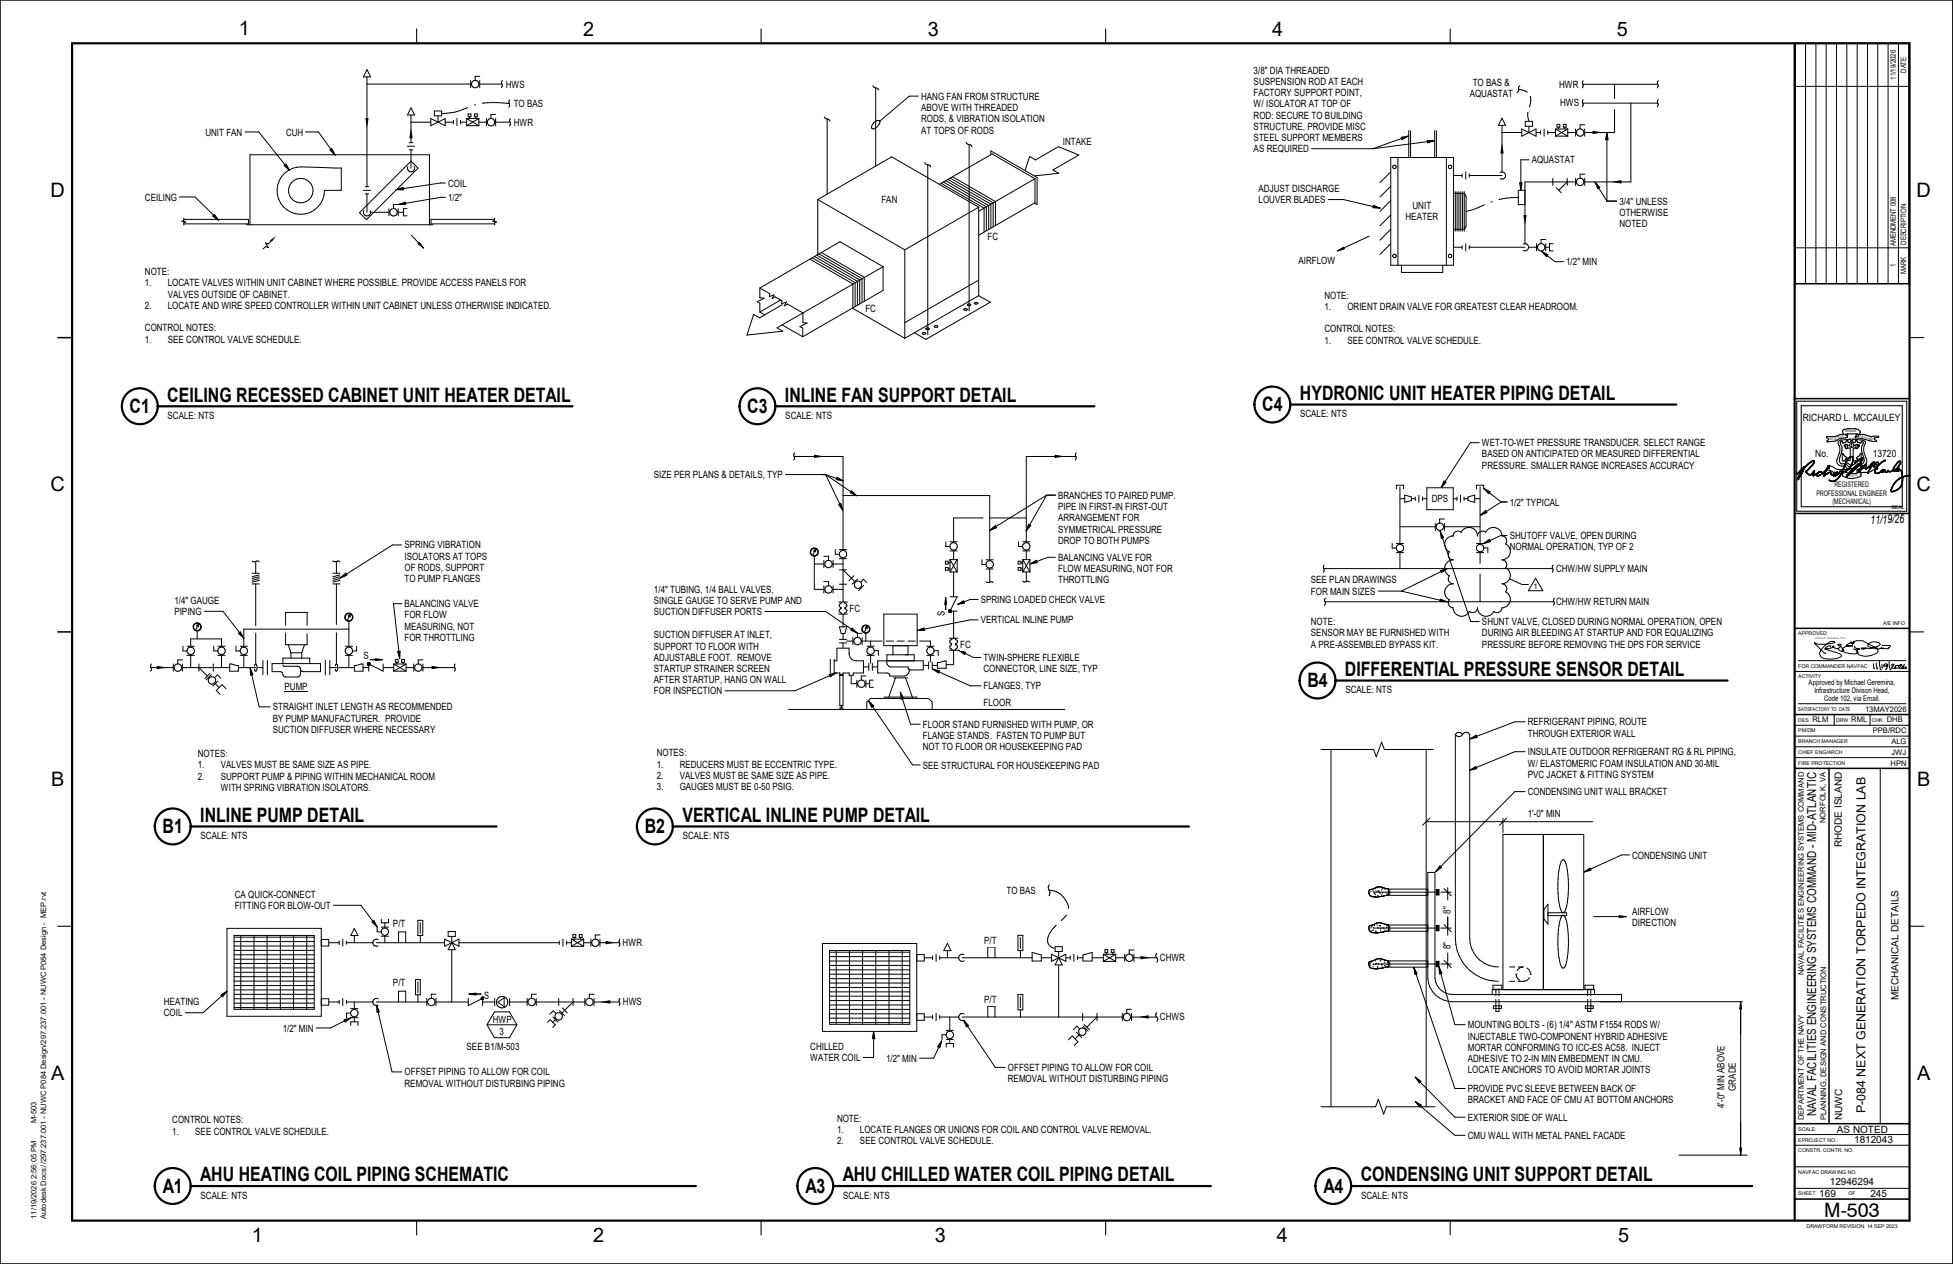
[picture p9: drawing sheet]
<svg xmlns="http://www.w3.org/2000/svg" width="864mm" height="559mm" viewBox="0 0 864 559" stroke-linecap="round" stroke-linejoin="round" font-family="sans-serif">
<defs><g id="words">
<g font-size="8.8">
<text x="105.6" y="15.7">1</text>
<text x="257.9" y="15.7">2</text>
<text x="410.3" y="15.7">3</text>
<text x="562.6" y="15.7">4</text>
<text x="715" y="15.7">5</text>
<text x="22.3" y="87.1">D</text>
<text x="847.5" y="87.1">D</text>
<text x="74" y="177.5">CEILING RECESSED CABINET UNIT HEATER DETAIL</text>
<text x="347.1" y="177.5">INLINE FAN SUPPORT DETAIL</text>
<text x="574.8" y="176.7">HYDRONIC UNIT HEATER PIPING DETAIL</text>
<text x="57.3" y="182.6">C1</text>
<text x="330.5" y="182.6">C3</text>
<text x="558.2" y="181.9">C4</text>
<text x="22.3" y="217.3">C</text>
<text x="847.5" y="217.3">C</text>
<text x="594.7" y="298.7">DIFFERENTIAL PRESSURE SENSOR DETAIL</text>
<text x="578.1" y="303.9">B4</text>
<text x="22.6" y="347.4">B</text>
<text x="847.8" y="347.4">B</text>
<text x="88.6" y="363.3">INLINE PUMP DETAIL</text>
<text x="301.7" y="363.3">VERTICAL INLINE PUMP DETAIL</text>
<text x="71.9" y="368.4">B1</text>
<text x="285.1" y="368.4">B2</text>
<text x="22.6" y="477.5">A</text>
<text x="847.8" y="477.5">A</text>
<text x="72" y="527.3">A1</text>
<text x="88.6" y="522.3">AHU HEATING COIL PIPING SCHEMATIC</text>
<text x="356.2" y="527.3">A3</text>
<text x="372.7" y="522.3">AHU CHILLED WATER COIL PIPING DETAIL</text>
<text x="585.2" y="527.3">A4</text>
<text x="601.7" y="522.3">CONDENSING UNIT SUPPORT DETAIL</text>
<text x="806.7" y="537.9">M-503</text>
<text x="111.3" y="548.9">1</text>
<text x="262.3" y="548.9">2</text>
<text x="413.4" y="548.9">3</text>
<text x="564.6" y="548.9">4</text>
<text x="715.6" y="548.9">5</text>
</g>
<g font-size="5.5">
<text x="827.2" y="231.5" transform="rotate(-1 827.2 231.5)">11/19/26</text>
<text x="803" y="362.7" transform="rotate(-90 803 362.7)">ATLANTIC</text>
<text x="803" y="372.2" transform="rotate(-90 803 372.2)">MID-</text>
<text x="803" y="493.6" transform="rotate(-90 803 493.6)">NAVAL FACILITIES ENGINEERING SYSTEMS COMMAND -</text>
<text x="824.9" y="492.1" transform="rotate(-90 824.9 492.1)">P-084 NEXT GENERATION TORPEDO INTEGRATION LAB</text>
</g>
<g font-size="4.4">
<text x="554.4" y="32.6">3/8&quot; DIA THREADED</text>
<text x="223.6" y="38.8">HWS</text>
<text x="554.4" y="37.5">SUSPENSION ROD AT EACH</text>
<text x="651.2" y="37.9">TO BAS &amp;</text>
<text x="689.5" y="38.9">HWR</text>
<text x="227.2" y="47.3">TO BAS</text>
<text x="407.3" y="44.2">HANG FAN FROM STRUCTURE</text>
<text x="554.4" y="42.5">FACTORY SUPPORT POINT,</text>
<text x="554.4" y="47.5">W/ ISOLATOR AT TOP OF</text>
<text x="649.9" y="42.8">AQUASTAT</text>
<text x="689.9" y="47">HWS</text>
<text x="407.3" y="49.1">ABOVE WITH THREADED</text>
<text x="554.4" y="52.5">ROD: SECURE TO BUILDING</text>
<text x="90.8" y="59.9">UNIT FAN</text>
<text x="126.5" y="59.9">CUH</text>
<text x="227.2" y="55.7">HWR</text>
<text x="407.3" y="54.1">RODS, &amp; VIBRATION ISOLATION</text>
<text x="407.3" y="59.1">AT TOPS OF RODS</text>
<text x="554.4" y="57.4">STRUCTURE. PROVIDE MISC</text>
<text x="469.9" y="64.1">INTAKE</text>
<text x="554.4" y="62.4">STEEL SUPPORT MEMBERS</text>
<text x="554.4" y="67.3">AS REQUIRED</text>
<text x="677.3" y="72.3">AQUASTAT</text>
<text x="198.2" y="82.5">COIL</text>
<text x="64.1" y="88.7">CEILING</text>
<text x="198.2" y="88.8">1/2&quot;</text>
<text x="389.8" y="89.6">FAN</text>
<text x="556.6" y="84.8">ADJUST DISCHARGE</text>
<text x="556.6" y="89.8">LOUVER BLADES</text>
<text x="624.6" y="92.5">UNIT</text>
<text x="716.1" y="90.5">3/4&quot; UNLESS</text>
<text x="716.1" y="95.5">OTHERWISE</text>
<text x="621.5" y="97.5">HEATER</text>
<text x="716.1" y="100.4">NOTED</text>
<text x="436.7" y="106.3">FC</text>
<text x="574.2" y="116.5">AIRFLOW</text>
<text x="692.6" y="117.3">1/2&quot; MIN</text>
<text x="64.1" y="121.7">NOTE:</text>
<text x="64.1" y="126.6">1.</text>
<text x="74.3" y="126.6">LOCATE VALVES WITHIN UNIT CABINET WHERE POSSIBLE. PROVIDE ACCESS PANELS FOR</text>
<text x="74.3" y="131.6">VALVES OUTSIDE OF CABINET.</text>
<text x="64.1" y="136.5">2.</text>
<text x="74.3" y="136.5">LOCATE AND WIRE SPEED CONTROLLER WITHIN UNIT CABINET</text>
<text x="186" y="136.5">UNLESS OTHERWISE INDICATED.</text>
<text x="585.6" y="132.1">NOTE:</text>
<text x="585.6" y="137">1.</text>
<text x="595.8" y="137">ORIENT DRAIN VALVE FOR GREATEST CLEAR HEADROOM.</text>
<text x="382.7" y="138.1">FC</text>
<text x="64.1" y="146.5">CONTROL NOTES:</text>
<text x="585.6" y="147">CONTROL NOTES:</text>
<text x="64.1" y="151.4">1.</text>
<text x="74.3" y="151.4">SEE CONTROL VALVE SCHEDULE.</text>
<text x="585.6" y="151.9">1.</text>
<text x="595.8" y="151.9">SEE CONTROL VALVE SCHEDULE.</text>
<text x="74.1" y="185.2">SCALE: NTS</text>
<text x="347.3" y="185.2">SCALE: NTS</text>
<text x="574.9" y="184.4">SCALE: NTS</text>
<text x="797.2" y="186.2">RICHARD L. MCCAULEY</text>
<text x="655.3" y="197.3">WET-</text>
<text x="664.5" y="197.3">TO-</text>
<text x="670.6" y="197.3">WET PRESSURE TRANSDUCER. SELECT RANGE</text>
<text x="655.3" y="202.2">BASED ON ANTICIPATED OR MEASURED DIFFERENTIAL</text>
<text x="802.7" y="202">No.</text>
<text x="828.2" y="202.1">13720</text>
<text x="655.3" y="207.2">PRESSURE. SMALLER RANGE INCREASES ACCURACY</text>
<text x="289.2" y="211.4">SIZE PER PLANS &amp; DETAILS, TYP</text>
<text x="467.9" y="220.5">BRANCHES TO PAIRED PUMP.</text>
<text x="633.1" y="222">DPS</text>
<text x="467.9" y="225.5">PIPE IN FIRST-</text>
<text x="493.1" y="225.5">IN FIRST-</text>
<text x="509" y="225.5">OUT</text>
<text x="667.6" y="223.5">1/2&quot; TYPICAL</text>
<text x="467.9" y="230.4">ARRANGEMENT FOR</text>
<text x="467.9" y="235.4">SYMMETRICAL PRESSURE</text>
<text x="667.6" y="238.4">SHUTOFF VALVE, OPEN DURING</text>
<text x="178.9" y="242.5">SPRING VIBRATION</text>
<text x="467.9" y="240.4">DROP TO BOTH PUMPS</text>
<text x="667.6" y="243.3">NORMAL OPERATION, TYP OF 2</text>
<text x="178.9" y="247.4">ISOLATORS AT TOPS</text>
<text x="467.9" y="248">BALANCING VALVE FOR</text>
<text x="178.9" y="252.4">OF RODS, SUPPORT</text>
<text x="178.9" y="257.4">TO PUMP FLANGES</text>
<text x="467.9" y="252.9">FLOW MEASURING, NOT FOR</text>
<text x="467.9" y="257.9">THROTTLING</text>
<text x="579.7" y="257.9">SEE PLAN DRAWINGS</text>
<text x="688.1" y="253">CHW/HW SUPPLY MAIN</text>
<text x="289.2" y="262">1/4&quot; TUBING, 1/4 BALL VALVES,</text>
<text x="579.7" y="262.9">FOR MAIN SIZES</text>
<text x="77.1" y="266.9">1/4&quot; GAUGE</text>
<text x="178.9" y="268.5">BALANCING VALVE</text>
<text x="289.2" y="267">SINGLE GAUGE TO SERVE PUMP AND</text>
<text x="433.7" y="266.6">SPRING LOADED CHECK VALVE</text>
<text x="688.1" y="267.5">CHW/HW RETURN MAIN</text>
<text x="77.1" y="271.8">PIPING</text>
<text x="178.9" y="273.4">FOR FLOW</text>
<text x="289.2" y="271.9">SUCTION DIFFUSER PORTS</text>
<text x="375.7" y="270.3">FC</text>
<text x="417.8" y="272.4" transform="rotate(-90 417.8 272.4)">S</text>
<text x="433.7" y="275.6">VERTICAL INLINE PUMP</text>
<text x="178.9" y="278.4">MEASURING, NOT</text>
<text x="579.7" y="276.4">NOTE:</text>
<text x="579.7" y="281.3">SENSOR MAY BE FURNISHED WITH</text>
<text x="655.3" y="276.4">SHUNT VALVE, CLOSED DURING NORMAL OPERATION, OPEN</text>
<text x="655.3" y="281.3">DURING AIR BLEEDING AT STARTUP AND FOR EQUALIZING</text>
<text x="178.9" y="283.4">FOR THROTTLING</text>
<text x="289.2" y="282.2">SUCTION DIFFUSER AT INLET,</text>
<text x="289.2" y="287.1">SUPPORT TO FLOOR WITH</text>
<text x="424.6" y="286.6">FC</text>
<text x="579.7" y="286.3">A PRE-</text>
<text x="591.5" y="286.3">ASSEMBLED BYPASS KIT.</text>
<text x="655.3" y="286.3">PRESSURE BEFORE REMOVING THE DPS FOR SERVICE</text>
<text x="160.7" y="291.5">S</text>
<text x="289.2" y="292.1">ADJUSTABLE FOOT. REMOVE</text>
<text x="434.9" y="292.3">TWIN-</text>
<text x="445.3" y="292.3">SPHERE FLEXIBLE</text>
<text x="289.2" y="297.1">STARTUP STRAINER SCREEN</text>
<text x="434.9" y="297.2">CONNECTOR, LINE SIZE, TYP</text>
<text x="125.9" y="305">PUMP</text>
<text x="289.2" y="302">AFTER STARTUP, HANG ON WALL</text>
<text x="434.9" y="304.8">FLANGES, TYP</text>
<text x="289.2" y="307">FOR INSPECTION</text>
<text x="594.9" y="306.5">SCALE: NTS</text>
<text x="120.6" y="314.1">STRAIGHT INLET LENGTH AS RECOMMENDED</text>
<text x="434.9" y="312.3">FLOOR</text>
<text x="120.6" y="319">BY PUMP MANUFACTURER. PROVIDE</text>
<text x="120.6" y="324">SUCTION DIFFUSER WHERE NECESSARY</text>
<text x="408.1" y="321.8">FLOOR STAND FURNISHED WITH PUMP, OR</text>
<text x="675.6" y="320.7">REFRIGERANT PIPING, ROUTE</text>
<text x="408.1" y="326.7">FLANGE STANDS. FASTEN TO PUMP BUT</text>
<text x="675.6" y="325.7">THROUGH EXTERIOR WALL</text>
<text x="87.5" y="334.8">NOTES:</text>
<text x="290.4" y="334.4">NOTES:</text>
<text x="408.1" y="331.7">NOT TO FLOOR OR HOUSEKEEPING PAD</text>
<text x="675.6" y="333.9">INSULATE OUTDOOR REFRIGERANT RG &amp; RL PIPING,</text>
<text x="87.5" y="339.7">1.</text>
<text x="97.7" y="339.7">VALVES MUST BE SAME SIZE AS PIPE.</text>
<text x="290.4" y="339.3">1.</text>
<text x="300.6" y="339.3">REDUCERS MUST BE ECCENTRIC TYPE.</text>
<text x="408.1" y="339.8">SEE STRUCTURAL FOR HOUSEKEEPING PAD</text>
<text x="675.6" y="338.9">W/ ELASTOMERIC FOAM INSULATION AND 30-</text>
<text x="754.5" y="338.9">MIL</text>
<text x="87.5" y="344.7">2.</text>
<text x="97.7" y="344.7">SUPPORT PUMP &amp; PIPING WITHIN MECHANICAL ROOM</text>
<text x="290.4" y="344.3">2.</text>
<text x="300.6" y="344.3">VALVES MUST BE SAME SIZE AS PIPE.</text>
<text x="675.6" y="343.8">PVC JACKET &amp; FITTING SYSTEM</text>
<text x="97.7" y="349.7">WITH SPRING VIBRATION ISOLATORS.</text>
<text x="290.4" y="349.3">3.</text>
<text x="300.6" y="349.3">GAUGES MUST BE 0-</text>
<text x="336.6" y="349.3">50 PSIG.</text>
<text x="675.6" y="351.6">CONDENSING UNIT WALL BRACKET</text>
<text x="675.6" y="361.4">1'-</text>
<text x="679.4" y="361.4">0&quot; MIN</text>
<text x="88.7" y="371">SCALE: NTS</text>
<text x="301.9" y="371">SCALE: NTS</text>
<text x="814.4" y="374.5" transform="rotate(-90 814.4 374.5)">RHODE ISLAND</text>
<text x="721.7" y="379.6">CONDENSING UNIT</text>
<text x="445.1" y="395.1">TO BAS</text>
<text x="103.8" y="396.8">CA QUICK-</text>
<text x="103.8" y="401.8">FITTING FOR BLOW-</text>
<text x="122.1" y="396.8">CONNECT</text>
<text x="138.9" y="401.8">OUT</text>
<text x="641.4" y="403.9" transform="rotate(-90 641.4 403.9)">8&quot;</text>
<text x="721.7" y="404.3">AIRFLOW</text>
<text x="173.8" y="409.9">P/T</text>
<text x="721.7" y="409.3">DIRECTION</text>
<text x="275.3" y="418">HWR</text>
<text x="435.2" y="417.4">P/T</text>
<text x="641.4" y="419.7" transform="rotate(-90 641.4 419.7)">8&quot;</text>
<text x="512.9" y="425">CHWR</text>
<text x="173.8" y="436.1">P/T</text>
<text x="214.1" y="441.5">S</text>
<text x="435.2" y="443.6">P/T</text>
<text x="839.5" y="442.2" transform="rotate(-90 839.5 442.2)">MECHANICAL DETAILS</text>
<text x="72.5" y="444.4">HEATING</text>
<text x="72.5" y="449.3">COIL</text>
<text x="275.5" y="444.4">HWS</text>
<text x="217.9" y="452.1">HWP</text>
<text x="512.9" y="451">CHWS</text>
<text x="649.1" y="454.6">MOUNTING BOLTS -</text>
<text x="684.1" y="454.6">(6) 1/4&quot; ASTM F1554 RODS W/</text>
<text x="125" y="456.1">1/2&quot; MIN</text>
<text x="220.9" y="457.7">3</text>
<text x="649.1" y="459.6">INJECTABLE TWO-</text>
<text x="681.2" y="459.6">COMPONENT HYBRID ADHESIVE</text>
<text x="206.3" y="464.1">SEE B1/M-</text>
<text x="223.9" y="464.1">503</text>
<text x="358.3" y="464.1">CHILLED</text>
<text x="649.1" y="464.5">MORTAR CONFORMING TO ICC-</text>
<text x="704" y="464.5">ES AC58. INJECT</text>
<text x="358.3" y="469.1">WATER COIL</text>
<text x="391.8" y="469.4">1/2&quot; MIN</text>
<text x="445.7" y="473.5">OFFSET PIPING TO ALLOW FOR COIL</text>
<text x="649.1" y="469.5">ADHESIVE TO 2-</text>
<text x="677.1" y="469.5">IN MIN EMBEDMENT IN CMU.</text>
<text x="178.9" y="475.4">OFFSET PIPING TO ALLOW FOR COIL</text>
<text x="445.7" y="478.4">REMOVAL WITHOUT DISTURBING PIPING</text>
<text x="649.1" y="474.5">LOCATE ANCHORS TO AVOID MORTAR JOINTS</text>
<text x="178.9" y="480.4">REMOVAL WITHOUT DISTURBING PIPING</text>
<text x="649.1" y="482.8">PROVIDE PVC SLEEVE BETWEEN BACK OF</text>
<text x="767.5" y="482.2" transform="rotate(-90 767.5 482.2)">GRADE</text>
<text x="649.1" y="487.7">BRACKET AND FACE OF CMU AT BOTTOM ANCHORS</text>
<text x="762.6" y="489.8" transform="rotate(-90 762.6 489.8)">4'-</text>
<text x="762.6" y="486" transform="rotate(-90 762.6 486)">0&quot; MIN ABOVE</text>
<text x="76.2" y="496.6">CONTROL NOTES:</text>
<text x="370.1" y="495.8">NOTE:</text>
<text x="649.1" y="495.5">EXTERIOR SIDE OF WALL</text>
<text x="814.5" y="495.2" transform="rotate(-90 814.5 495.2)">NUWC</text>
<text x="76.2" y="501.6">1.</text>
<text x="86.4" y="501.6">SEE CONTROL VALVE SCHEDULE.</text>
<text x="370.1" y="500.8">1.</text>
<text x="380.3" y="500.8">LOCATE FLANGES OR UNIONS FOR COIL AND CONTROL VALVE REMOVAL.</text>
<text x="649.1" y="503.5">CMU WALL WITH METAL PANEL FACADE</text>
<text x="812.2" y="500.9">AS NOTED</text>
<text x="370.1" y="505.7">2.</text>
<text x="380.3" y="505.7">SEE CONTROL VALVE SCHEDULE.</text>
<text x="819.9" y="505.5">1812043</text>
<text x="809.2" y="523.7">12946294</text>
<text x="88.7" y="529.9">SCALE: NTS</text>
<text x="372.8" y="529.9">SCALE: NTS</text>
<text x="601.9" y="529.9">SCALE: NTS</text>
<text x="804.5" y="529.3">169</text>
<text x="827.1" y="529.3">245</text>
</g>
<g font-size="3.4">
<text x="811.1" y="215.3">REGISTERED</text>
<text x="803.2" y="219.2">PROFESSIONAL ENGINEER</text>
<text x="810.3" y="223">(MECHANICAL)</text>
<text x="678.1" y="260.3">1</text>
<text x="799.8" y="302.7">Approved by Michael Geremina,</text>
<text x="802.3" y="306.2">Infrastructure Divison Head,</text>
<text x="806.6" y="309.8">Code 102, via Email.</text>
<text x="824.7" y="314.7">13MAY2026</text>
<text x="801.4" y="319.4">RLM</text>
<text x="818.6" y="319.2">RML</text>
<text x="834.3" y="319.2">DHB</text>
<text x="828.1" y="324.2">PPB/RDC</text>
<text x="836.3" y="328.9">ALG</text>
<text x="836.3" y="333.7">JWJ</text>
<text x="836" y="338.5">HPN</text>
<text x="807.2" y="363.9" transform="rotate(-90 807.2 363.9)">NORFOLK, VA</text>
<text x="797.6" y="431.2" transform="rotate(-90 797.6 431.2)">NAVAL FACILITIES ENGINEERING SYSTEMS COMMAND</text>
<text x="16.1" y="496.6" transform="rotate(-90 16.1 496.6)">M-503</text>
<text x="797.6" y="495.2" transform="rotate(-90 797.6 495.2)">DEPARTMENT OF THE NAVY</text>
<text x="807.5" y="495.2" transform="rotate(-90 807.5 495.2)">PLANNING, DESIGN AND CONSTRUCTION</text>
</g>
<g font-size="3.3">
<text x="838.4" y="35.3" transform="rotate(-90 838.4 35.3)">11/19/2026</text>
<text x="842.9" y="32.2" transform="rotate(-90 842.9 32.2)">DATE</text>
<text x="838.4" y="108.9" transform="rotate(-90 838.4 108.9)">AMENDMENT 008</text>
<text x="842.9" y="108.2" transform="rotate(-90 842.9 108.2)">DESCRIPTION</text>
<text x="838.4" y="118.2" transform="rotate(-90 838.4 118.2)">1</text>
<text x="842.9" y="121.3" transform="rotate(-90 842.9 121.3)">MARK</text>
<text x="16.1" y="538.8" transform="rotate(-90 16.1 538.8)">11/19/2026 2:56:05 PM</text>
<text x="20.4" y="538.9" transform="rotate(-90 20.4 538.9)">Autodesk Docs://297.237.001 - NUWC P084 Design/297.237.001 - NUWC P084 Design - MEP.rvt</text>
</g>
<g font-size="2.3">
<text x="836.4" y="225.2">SEAL</text>
<text x="795.2" y="280.5">APPROVED</text>
<text x="832.7" y="276.1">A/E INFO</text>
<text x="795.2" y="299.6">ACTIVITY</text>
<text x="795.2" y="295.2">FOR COMMANDER NAVFAC</text>
<text x="795.2" y="314.2">SATISFACTORY TO DATE</text>
<text x="795.2" y="319">DES</text>
<text x="795.2" y="323.8">PM/DM</text>
<text x="811.9" y="319">DRW</text>
<text x="827.7" y="319">CHK</text>
<text x="795.2" y="328.5">BRANCH MANAGER</text>
<text x="795.2" y="333.3">CHIEF ENG/ARCH</text>
<text x="795.2" y="338">FIRE PROTECTION</text>
<text x="795.2" y="499.9">SCALE:</text>
<text x="795.2" y="509.4">CONSTR. CONTR. NO.</text>
<text x="795.2" y="504.7">EPROJECT NO.:</text>
<text x="795.2" y="519">NAVFAC DRAWING NO.</text>
<text x="795.2" y="528.5">SHEET</text>
<text x="817.4" y="528.5">OF</text>
<text x="798.9" y="542.7">DRAWFORM REVISION: 14 SEP 2023</text>
</g>
<g font-size="1.4">
<text x="816.1" y="191.2">RHODE</text>
<text x="809.1" y="194.6">STA</text>
<text x="811.7" y="194.1">T</text>
<text x="812.5" y="193.7">EO</text>
<text x="814.6" y="193.3">F</text>
<text x="822.6" y="193.4">ISL</text>
<text x="825.1" y="194.1">AN</text>
<text x="827.2" y="194.6">D</text>
<text x="816.1" y="210.6">H</text>
<text x="817.6" y="210.9">O P E</text>
</g>
<text font-size="1.3" fill="#4d4d4d" x="802.4" y="282.3">James E. Donahue, R.A.</text>
</g></defs>
<g fill="none" stroke="#000" stroke-width=".44">
<path d="M162.3 30.8l1.6 3.2h-3.2zM162.3 34v48.6M162.3 37.2h45.8M208.1 35.6v3.2M212.1 35.6v3.2M212.1 37.2h9.9M212.2 33.7h-2.1v1.8M222 37.2l.1 .5-.4 1.1M222.1 35.6l-.4 1 .3 .6M386 37.9l.2 .5 1 .5M387.2 38.9l.6 .1 .7 .8M387.2 38.9v34.5"/>
<path d="M671.5 39.4l2.5 .6 1.3 .8M672.1 37.9l-.7 .9 .1 1.2-.6 .9M699.9 37.3l.2 .5-.4 1.1M699.9 37.3h33.2M700.1 35.6l-.4 1.1 .2 .6M714 37.3v6.3M733.1 37.3l.2 .5-.4 1.1M733.3 35.6l-.4 1.1 .2 .6M181.7 47.7l1.6 3.1h-3.1zM181.7 50.8v12.3M181.7 54h8.8M190.5 52.4l6.3 3.2v-3.2l-6.3 3.2z"/>
<path d="M192.1 49.1h3.2v2.1h-3.2zM193.7 51.2v2.8M196.8 54h3.7M200.5 53.2v1.6M202.1 52.4v3.2M203.7 53.2v1.6M203.7 54h2.6M206.3 52.4l5.5 3.2M206.3 52.4h5.5M206.3 55.6h5.5M206.3 52.4v3.2M206.8 47.6a26 26 0 0 1-11.5 2.6"/>
<path d="M207 50.4h1.2v1.2h-1.2zM207.6 51.6v.8M209.8 50.4h1.2v1.2h-1.2zM210.2 46.3l-.5 .1M210.4 51.6v.8M211.8 52.4v3.2M211.8 52.4l-5.5 3.2M211.8 54h3.3M213.4 45.7l4.3-.4 7.5 .5M215.1 52.4v3.2M219.2 52.4v3.2M219.2 50.6h-2.1v1.8"/>
<path d="M219.2 54h6.3M225.2 45.8l.2 .5-.4 1.1M225.4 44.2l-.4 1 .2 .6M225.5 54l.1 1.2-.3 .4M225.7 52.4l-.4 1.1 .2 .5M364.5 51.6l.2 .6 1.1 .4M365.8 52.6l.6 .1 .7 .9M365.8 52.6v33.2M386.4 54.3a2.34 2.34 0 0 1 2.6-.9 3.2 3.2 0 0 1-3.5 3.4 2.19 2.19 0 0 1 .9-2.5zM406.1 42.5h-4l-13.1 11.1M622.9 57.7v11.9M623.7 57.7v11.9"/>
<path d="M634.4 57.7v11.9M635.2 57.7v11.9M664.2 52.2l1.6 3.2h-3.2zM664.2 55.4v20.6M664.2 58.6h8.7M672.9 57l6.3 3.2v-3.2l-6.3 3.2zM674.5 53.6h3.2v2.2h-3.2zM675.6 49.6v1.8l.5 2.2M676.1 55.8v2.8M676.7 42.6l.2 1.9-.6 2.8M679.2 58.6h2M681.2 57.8v1.6"/>
<path d="M682.8 57v3.2M684.4 57.8v1.6M684.4 58.6h3.4M687.8 57l5.5 3.2M687.8 57h5.5M687.8 57v3.2M688.5 55h1.2v1.2h-1.2zM689.1 56.2v.8M691.3 55h1.2v1.2h-1.2zM691.9 56.2v.8M693.3 57v3.2M693.3 57l-5.5 3.2"/>
<path d="M693.3 58.6h3.4M696.7 57v3.2M699.9 45.6l.2 .5-.4 1.1M699.9 45.6h33.2M700.1 44l-.4 1.1 .2 .5M700.7 57v3.2M700.8 55.2h-2.1v1.7M714 48.4v10.2h-13.3M721.1 45.6v34.8h-20.4M733.1 45.6l.2 .5-.4 1.1M733.3 44l-.4 1.1 .2 .5M125.9 76.6a10.5 10.5 0 0 1 7.5-2.8l17.5 .5v9.9h-7.4a10.5 10.5 0 0 1-14.7 9.7 10.5 10.5 0 0 1-2.9-17.3z"/>
<path d="M180.2 64.6h3.1M180.4 73.6a1.58 1.58 0 0 0 1.4 2.4 1.58 1.58 0 0 0 1.3-2.4M181 63.1h1.5M181 66.3h1.5M181.7 66.3v8.1M408.9 71.8l.8 .9 .6 .2M410.3 72.9l1 .4 .2 .5M410.3 72.9v75.1M418.2 79.9l19 10.9v10.6M419.2 79.3l18.9 11v10.6M420.2 78.7l19 11v10.6M421.2 78.1l19 11v10.6"/>
<path d="M427.2 62.9l.3 .5 1 .5M428.5 63.9l1.1 .4 .2 .6M428.5 63.9v73.5M438.1 68.4v-1.7l20.5 11.8v11.9l-1.1-.7M453.3 75.4l2-6.2 2.6 1.5 10.1-5.8 9.1 3.6-11.5 6.6 2.6 1.5-10.9 1.2M457.7 79l-19-10.9-23.3 13.4M457.7 79l-24.9 14.4M457.7 79v10.6l-24.9 14.4M615 69.6h27.7v47.7h-27.7zM615 76l-4.8 4.8M618.2 69.6v47.7M639.6 69.6v47.7"/>
<path d="M642.7 77.6h3.8M646.5 76.8v1.6M648.1 76v3.2M649.7 76.8v1.6M649.7 77.6h14.5M663.4 76.2a1.6 1.6 0 0 1 2.4 1.4 1.6 1.6 0 0 1-2.4 1.4M686.6 78.8v3.2M687.8 60.2h5.5M693 78.8v3.2M696.7 78.8v3.2M700.7 78.8v3.2M700.8 77h-2.1v1.8"/>
<path d="M81.3 97h28.6v2h-28.6M81.3 96.5v1l-.9 .3 1.7 .3-.8 .4v1M109 99.4h82.5M110.5 99.4v-31h79.4v31M159 94l22.7-22.8 3.1 3.1-22.7 22.8zM160.7 84.2h3.2M160.9 93.1a1.58 1.58 0 0 0 1.4 2.4 1.58 1.58 0 0 0 1.4-2.4M161.5 82.6h1.6M161.5 85.7h1.6M162.3 85.7v8.2M163.9 93.9h8.1M172 92.2v3.2"/>
<path d="M176.1 92.2v3.2M176.1 90.4h-2.1v1.8M176.1 93.9h2.3M180 92.2h-1.6v3.2h1.6M218.7 97h-28.1v2h28.1M218.7 96.5v1l-.8 .3 1.7 .3-.9 .4v1M361.6 88.2v24.4M361.6 88.2l38.5 22.2M361.6 88.2l32.7-18.9 38.5 22.3v39.1M416.2 81.1l18.9 10.9v10.6M417.2 80.5l19 10.9v10.6M432.8 91.6l-32.7 18.8"/>
<path d="M615 82.3l-4.8 4.8M615 88.7l-4.8 4.8M615 95l-4.8 4.8M642.7 85.5h4a1.59 1.59 0 0 1 1.6 1.6v12.7a1.59 1.59 0 0 1-1.6 1.6h-4M643.6 84.8v17.4M644.3 84.8v17.4M645.1 84.8v17.4M645.9 84.8v17.4M646.7 84.8v17.4M647.5 84.8v17.4M656.4 90.6l-4.9 2-3.2 .9M659.8 89.1l-.5 .2"/>
<path d="M671.4 87.3l-5.3 .3-3.3 .6M674.3 84.1h-2.9v6.4h2.9M688.2 83l2.2 2.3M693 80.4l-3.7 3.7M696.7 80.4h-22.4v27.3M358.1 114.6l19 10.9v10.6M359.2 114l18.9 10.9v10.6M360.2 113.4l18.9 10.9v10.7M361.2 112.8l19 10.9v10.7M362.2 112.2l19 11v10.6M363.2 111.6l19 11v10.6M390.5 117.9l-46.9 27 2.6 1.5-15.9 1.7 2.9-9.1 2.7 1.5 10.1-5.8"/>
<path d="M390.5 117.9l-19.1-11-35.4 20.4M390.5 117.9v10.5l-35.5 20.5M400.1 110.4v39.2M615 101.4l-4.8 4.8M615 107.7l-4.8 4.8M619.7 117.3v3.1h18.3v-3.1M642.7 109.3h3.8M646.5 108.5v1.6M648.1 107.7v3.2M649.7 108.5v1.6M649.7 109.3h24.6M673.6 108a1.58 1.58 0 0 1 2.3 1.3 1.58 1.58 0 0 1-2.3 1.4"/>
<path d="M675.9 109.3h3.5M679.4 107.7v3.2M683.5 107.7v3.2M683.5 109.3h1.7M683.6 105.9h-2.2v1.8M686.8 107.7h-1.6v3.2h1.6M336 138l2.1 1.2M336 127.3v4.4l1.9 .1-3.1 1.6 1.2 .7v3.9M336 127.3l4.4 2.6-.2 1.2 2.1-.7-.9 1.7 1.4-.9 3 1.8-.2 1.2 2.2-.7-1 1.7 1.4-.8 6.8 3.9v4.4l1.9 .1-3.2 1.6 1.3 .6v3.9M345.2 132.6l-9.2 5.4M376.9 136.2l23.2 13.4M426.3 136.6l1.1-.1 .3 .4-1.4 .2z"/>
<path d="M427.9 134.5l1-.1 .4 .5a1.05 1.05 0 0 1-1.6-.2zM431 133.8l1-.1 .4 .5-1.4 .1zM432.8 130.7l-32.7 18.9M432.8 123.8l-32.7 18.9M432.8 130.7l5.1 2.9-28.5 16.4-5-2.9M345.9 143.6l9.1 5.3M408 147.2l1-.1 .3 .4-1.3 .2zM409.5 145.1l1-.1 .4 .5a1.06 1.06 0 0 1-1.6-.2zM413.3 144.1l1-.1 .4 .5-1.4 .1zM617.5 216.1v-1.6h3.1v1.6M619 215.3v25M621.2 218.9l2.9 .8v1.6l-2.9 .8z"/>
<path d="M625.8 219.7v1.6M627.4 218.9v3.2M629 219.7v1.6M630.9 215.6h11.7v9.7h-11.7zM644.3 219.7v1.6M645.8 218.9v3.2M647.4 219.7v1.6M649.1 219.7l3-.8v3.2l-3-.8zM652.9 216.1v-1.6h3.2v1.6M654.5 215.3v25M619 232.9h15.7M619 220.5h2.2"/>
<path d="M624.1 220.5h1.7M629 220.5h1.9M634.7 231.3v3.2M638.7 231.3v3.2M638.7 232.9h15.8M638.7 229.4h-2.1v1.8M642.6 220.5h1.7M647.4 220.5h1.7M652.1 220.5h2.4M585.3 251.4l.3 .5-.5 1.1M585.3 251.4h101.3M585.6 249.8l-.4 .4 .1 1.2"/>
<path d="M615.6 240.2v2.1h1.8M617.5 244.3h3.1M617.5 240.3h3.1M619 243.9v7.5M652.9 244.3h3.2M652.9 240.3h3.2M654.5 244.3v4.7M654.5 253.8v12.2M656.1 242.2h1.8v2.1M686.6 251.4l.2 .5-.4 1.1M686.8 249.8l-.4 1 .2 .6M585.9 266l.1 1.2-.4 .4"/>
<path d="M585.9 266h101.2M586.1 264.5l-.4 1 .2 .5M687.1 266l.2 .6-.4 1M687.3 264.5l-.4 1 .2 .5"/>
<circle cx="210.1" cy="37.2" r="1.65"/>
<circle cx="217.1" cy="54" r="1.66"/>
<circle cx="698.7" cy="58.6" r="1.65"/>
<circle cx="616.6" cy="73.8" r=".79"/>
<circle cx="641.2" cy="73.8" r=".79"/>
<circle cx="133" cy="84.3" r="5.4"/>
<circle cx="174" cy="93.9" r="1.66"/>
<circle cx="698.7" cy="80.4" r="1.64"/>
<circle cx="616.6" cy="113.2" r=".79"/>
<circle cx="641.2" cy="113.2" r=".79"/>
<circle cx="681.5" cy="109.3" r="1.66"/>
<circle cx="636.7" cy="232.9" r="1.65"/>
<circle cx="619.1" cy="242.3" r="1.67"/>
<circle cx="654.5" cy="242.3" r="1.66"/>
</g>
<path d="M635.1 393.2h1.2v2.4h-1.2zM635.1 409.1h1.2v2.4h-1.2zM635.1 425h1.2v2.4h-1.2z" fill="#000"/>
<g fill="#fff">
<path d="M605.3 392h8.7v4.6h-8.7z"/>
<path d="M605.3 407.9h8.7v4.6h-8.7z"/>
<path d="M605.3 423.8h8.7v4.5h-8.7z"/>
</g>
<g fill="none" stroke="#000" stroke-width=".44">
<path d="M79.5 87.1h6.7l10.5 10.3M94.8 94.7l1.9 2.7-2.7-1.9zM351.2 201.8l.2 .6-.5 1M351.2 201.8h21.6v41.2M351.4 200.2l-.4 1.1 .2 .5M372.8 219.1h64.8v28.4M475.7 201.8l.1 1.1-.3 .5M475.7 201.8h-21.9v37.7M475.9 200.2l-.4 1.1 .2 .5M418.3 239.5v2.1h1.7M420.1 239.5h3.1M434.7 229h-13v10.5"/>
<path d="M437.4 229h16.4M450.4 239.5v2.1h1.8M452.2 239.5h3.2M111.5 248l1 .4 .6-.2M111.5 258.1h3.1M111.5 253.4h3.1M113.1 248.2l.5-.2 1 .4M113.1 248.2v5.2M113.1 258.1v18.5M114.6 254.2l-3.1 .8M114.6 255l-3.1 .8M114.6 255.8l-3.1 .8"/>
<path d="M114.6 256.6l-3.1 .7M147.2 248l1 .4 .6-.2M147.2 258.1h3.2M147.2 253.4h3.2M148.8 248.2l.5-.2 1.1 .4M148.8 248.2v5.2M148.8 258.1v18M150.4 254.2l-3.2 .8M150.4 255l-3.2 .8M150.4 255.8l-3.2 .8M150.4 256.6l-3.2 .7M360.1 249.3h4.2"/>
<path d="M360.1 245.9v14.7h4.2M360.2 243.7l-.7 1.7M360.8 242.6l-.2 1.3-.8-.4zM364.3 245.9h2.1v1.8M364.3 257.1h2.1v1.8M364.3 247.7v3.2M364.3 259v3.2M368.4 249.3h4.4M368.4 247.7v3.2M368.4 259v3.2M369.4 242.9v2.1h1.7M371.2 247h3.2"/>
<path d="M371.2 243h3.2M371.2 251.9h3.2M371.2 258.3h3.2M372.8 247v19.1M372.8 251.9l5.2 5.2M377.6 254.5l-2.2 2.3M379.1 256l-2.2 2.2M380.5 257.3l1.3-1.2 1.5 1.5M381.9 258.8l-2.2 2.3M418 250.9h1.3v1.2h-1.3zM418 248.1h1.3v1.2h-1.3zM419.3 251.5h.8"/>
<path d="M419.3 248.8h.8M420.1 247.4v5.5M420.1 247.4h3.1M420.1 247.4l3.1 5.5M420.1 252.9h3.1M420.1 243.5h3.1M421.7 243.5v3.9M421.7 252.9v10.9M423.2 247.4l-3.1 5.5M423.2 247.4v5.5M434.2 247.4v2.2h1.8M436 257.1l.5 .4 1.1-.1"/>
<path d="M436 251.5h3.2M436 247.5h3.2M437.6 257.4l.6-.2 1 .4M437.6 251.5v5.9M450.2 250.9h1.2v1.2h-1.2zM450.2 248.1h1.2v1.2h-1.2zM451.4 251.5h.8M451.4 248.8h.8M452.2 256.9l.5 .4 1.7-.3 1 .3M452.2 247.4h3.2M452.2 252.9h3.2M452.2 247.4v5.5"/>
<path d="M452.2 247.4l3.2 5.5M452.2 243.5h3.2M453.8 243.5v3.9M453.8 252.9v4.2M455.4 247.4l-3.2 5.5M455.4 247.4v5.5M87.2 279v3.4M87.3 276.8l-.7 1.6M87.9 275.7l-.1 1.3-.8-.4zM113.1 279.9v13.6M126.3 276.4v-5.6h9.5v5.6M126.3 279.8v5.2h9.5v-4.8"/>
<path d="M148.8 279.7v13.8M154.3 274.7v11M154.3 278.1h-46.5v7.6M154.4 272.5l-.7 1.7M154.9 271.4l-.1 1.3-.8-.3zM368.4 260.6h4.4M370.9 271.5h3.8M370.9 266.1h3.8M371.2 277.1h3.2l-.8 3h-1.6zM372.2 266.1l-.2 .5a1.08 1.08 0 0 0-.9 1 1.08 1.08 0 0 0 .8 1.1v.2a1.08 1.08 0 0 0-.8 1.2 1.08 1.08 0 0 0 .9 1l.2 .4M372.8 271.5v5.6M373.4 266.1l.1 .5a1.07 1.07 0 0 1 1 1 1.07 1.07 0 0 1-.8 1.1v.2a1.07 1.07 0 0 1 .8 1.2 1.07 1.07 0 0 1-1 1l-.1 .4"/>
<path d="M381.2 280h-2.1v1.8M382.9 280v3.4M383 277.8l-.7 1.6M383.5 276.7l-.1 1.3-.7-.4zM390.8 271.5h14.8v14h-14.8zM418.2 267.4v2.2M419.5 270.2l.2 .4M419.5 270.2l.7-.6-.7 .7M419.5 270l.7 .8-.7-.7M419.5 270l.8 .7M419.6 269.8l.9 .8M419.7 270.6l.4 .2"/>
<path d="M419.7 269.7l-.2 .5M419.7 269.7h.8M419.7 269.7l.8 .9M419.8 269.7l.8 .8M419.8 269.6l.8 .8M419.9 269.6l.8 .7M420.1 263.8h3.1l-3.1 6.4h3.1M420.3 269.6l-.8 .8M420.4 269.7l-.8 .8M420.5 269.7l-.8 .9M420.5 269.7l.2 .5M420.5 269.8l-.8 .8"/>
<path d="M420.6 269.8l-.8 .9M420.6 269.9l-.8 .8M420.7 270.2l-.6 .6M420.7 270.1l-.7 .7M420.7 270l-.8 .8M421.7 270.2v12M66.8 295.1l.2 .6-.5 1.1M66.8 295.1h9.8M67 293.5l-.4 1.1 .2 .5M76.6 293.5v3.2M80.6 293.5v3.2M80.6 295.1h21"/>
<path d="M80.7 291.7h-2.1v1.8M80.9 285.7v2.1h1.8M82.7 289.7h3.2M82.7 285.7h3.2M84.3 285.7v-3.3h13.7v3.3M84.3 289.7v5.4M88 293.5v3.2M88 295.1l3.7 3.7M92.8 297.7l-2.2 2.3M93.4 298.2l-2.2 2.3M94.3 293.5v3.2M94.5 285.7v2.1h1.8"/>
<path d="M94.9 299.6l1.2-1.2 1.5 1.4M96.4 289.7h3.1M96.4 285.7h3.1M98 289.7v5.4M101.6 293.5l3.8 .7v2.5h-3.8zM104.4 285.7v2.1h1.7M105.4 295.1h7.7M106.2 289.7h3.2M106.2 285.7h3.2M107.8 289.7v5.4M112.5 294.5l.5-.9a2.08 2.08 0 0 1 0 3.1l-.5-.9M114.3 295.1h1.9"/>
<path d="M116.2 292v6.3M118.2 292v6.3M120.3 293.4h21.4v3.5h-7.7l-1-.6-.2-.6v2.4l-.6 1.1-5.9 .1-1-.6-.8-1.6-4.2-.2zM125.1 294l.6 .6h5.9l1.1 .5 .1 .6M125.1 293.4v-2.4h11.9v2.4M127.5 285l1.2 3.6M128.7 288.6h4.7M128.7 288.6v2.4M133.4 288.6v2.4M134.6 285l-1.2 3.6M143.8 292v6.3M145.8 295.1h3"/>
<path d="M145.8 292v6.3M148.3 294.4l.4-.8a2.14 2.14 0 0 1 0 3.1l-.4-.9M149.9 295.1h6.8M152.7 289.7h3.2M152.7 285.7h3.2M154.3 289.7v5.4M156.7 294.2l3.8-.7v3.2h-3.8zM157.7 285.7v2.1h-1.8M160.5 295.1h2.6M162.5 293.5l.1 .5M162.5 293.5l.8 .6M162.6 293.3l.8 .7"/>
<path d="M162.6 293.2l.8 .8M162.6 293.1l-.1 .4M162.6 294l.5 .1M162.6 293.1l.9 .9M162.8 293l.7 .9M162.9 293l.8 .8M163 292.9l.7 .7M163.1 292.9l-.5 .2M163.1 292.9l.4 .2M163.3 293l-.8 .6M163.4 293l-.8 .8M163.4 293.1l-.8 .9"/>
<path d="M163.5 293.1l.2 .4M163.5 294l-.4 .1M163.5 293.2l-.8 .8M163.6 293.2l-.8 .9M163.7 293.5l-.2 .5M163.7 291.6h2.2M163.7 293.5l-.7 .6M163.7 293.4l-.8 .7M169.4 293.5v3.2l-6.3-3.2v3.2M169.4 295.1h4.7M174.1 296.7h5.5M174.1 293.5l5.5 3.2"/>
<path d="M174.1 293.5h5.5M174.1 293.5v3.2M174.8 291.5h1.3v1.3h-1.3zM175.4 292.8v.7M177.6 291.5h1.3v1.3h-1.3zM178.2 292.8v.7M179.6 295.1h3.4M179.6 293.5v3.2M179.6 293.5l-5.5 3.2M183 293.5v3.2M187 291.7h-2v1.8M187 293.5v3.2"/>
<path d="M187 295.1h14.1M201.1 295.1l.2 .6-.4 1.1M201.3 293.5l-.4 1.1 .2 .5M367.2 291.5v6.7M368.9 292.1h1.2v-5.5h5.4a4.4 4.4 0 0 0 2.2 5.4l4.1 .1v5.4h-4.5v1h-1.8v-1h-2.7v14.4h-1.5v-14.4h-2.4M368.9 291.5v6.7M371.2 282.7h3.2M371.2 284.2h3.2M371.3 298.1h1.5M371.3 298.7h1.5M372.8 280.1v2.6M372.8 284.2v2.4"/>
<path d="M374.4 283.4h2.7M376.4 298.5v3.8h2.5M377.1 281.8v3.2M381.2 281.8v3.2M381.2 283.4h8.8M381.8 294.9h2.4M382.9 298.8h-2v1.8M383.4 289.7h3.1M383.4 285.7h3.1M384.2 293.2v3.2M385 283.4v2.3M385 289.7v3.5"/>
<path d="M385.7 293.2v3.2M385.7 294.9h2.4M386.6 287.7h1.8v2.1M391.8 283.4h3.3M392.1 292.1a2.27 2.27 0 0 0 1.5 2.8h7.9a1.19 1.19 0 0 0 1.4 1.3h5.4v-4.1h-20.2v5.4h4.1a1.24 1.24 0 0 1 1.2 1.4h6.6a2.65 2.65 0 0 0 2.1-2.9M392.2 292.1v-2.6h12v2.6M394.8 285.5v4M395.1 299.7h6.2M396 299.7l-3 8.5M396.7 283.4h3.2M400.4 299.7l3 8.5M401.4 283.4h3.4"/>
<path d="M401.5 285.5v4M406.7 283.4h4.7v2.3M408.3 294.2h2.3M409.8 289.7h3.2M409.8 285.7h3.2M410.6 292.6v3.1M411.4 289.7v2.9M412.2 294.2h2.3M412.2 292.6v3.1M413.1 287.7h1.8v2.1M414.5 292.9l3.9-.6v3.1h-3.9zM419.8 287.5h3.8"/>
<path d="M419.8 282.2h3.8M421 282.2l-.1 .4a1.08 1.08 0 0 0-1 1 1.08 1.08 0 0 0 .9 1.1v.2a1.08 1.08 0 0 0-.9 1.2 1.08 1.08 0 0 0 1 1l.1 .4M421.7 287.5v6.3h-3.3M422.3 282.2l.1 .4a1.07 1.07 0 0 1 1 1 1.07 1.07 0 0 1-.8 1.1v.2a1.07 1.07 0 0 1 .8 1.2 1.07 1.07 0 0 1-1 1l-.1 .4M95.2 302.2l1.7 1.8M96.3 301.1l-2.2 2.3M99.9 304.4l-1.7-1.7-2.6 2.6 1.7 1.7M348.7 313.6h122.1M371.3 313.4h1.5M371.3 312.9h1.5M371.9 311.9v1M372.2 311.9v1"/>
<path d="M378.9 300.7v3.2M382.9 300.7v3.2M382.9 302.3h1.7M383.3 313.6v-3.2l1.6-1.6h25.7l1.6 1.6v3.2M386.2 300.7h-1.6v3.2h1.6M390.9 308.2h14.7M584.2 331.3h23.2l1.2 3.3 2.4-6.5 1.1 3.2h21.6M588.6 331.3v158M630.6 331.3v158M643.6 324.7a1.76 1.76 0 0 0 2.6 .6l1-1.2a1.76 1.76 0 0 1 2.7 .6v90.1a12.7 12.7 0 0 0 12.7 12.7M643.6 324.7v90.1a19 19 0 0 0 19 19M643.6 324.7a1.78 1.78 0 0 1 1.5-1 1.78 1.78 0 0 1 1.6 1"/>
<path d="M630.6 363.3h73.7M632.2 361.7l-3.2 3.2M664.6 361.7v6.4M666.2 361.7l-3.2 3.2M682.5 368.9v68.6M463.9 393.6a9.3 9.3 0 0 1 8.7 8.1M464 391.1l-.5 1.5 .8 1.9-.5 1.5M605.5 393.6v1.7M605.5 395.3l.8 1M605.5 395.3a3.1 3.1 0 0 0 3.3 1.3M605.6 394.8l-.2 .3M605.7 393.4l-.2 .2"/>
<path d="M606 395.9h.4M606.2 394l.1 .3M606.7 396.4l2.1 .2M607.1 393.9h.3M607.3 394.4h27.8M607.4 392.9l-1.7 .5M607.4 392.9l-1.6 .4M607.9 394.9l-.2 .3M608.1 392.9h.3M608.1 395.2l.1 .3M608.2 396.3l-.1 .2M608.4 393.8l.2 .3"/>
<path d="M609.1 393.9h.3M609.1 395.9h.3M609.4 392.3l-.2 .3M609.8 393.7l-.2 .2M609.8 394.2l.2 .3M610.1 394.9h.3M610.3 396.4l-1.5 .2M610.4 396.4l-1.6 .2M610.4 392.1l3.6 .9M610.4 392.1l1.2 .3M610.4 392.1h-1.2l-1.8 .8M610.4 392.1l-1.6 .1-1.4 .7"/>
<path d="M611 395.5l-.2 .3M611.1 392.3l.2 .3M611.1 392.9h.4M611.1 393.3l-.1 .3M611.2 394.5l.2 .3M611.9 396.1l-1.6 .3M611.9 392.5l.5 .2M612.4 392.7l1.6 .3M612.5 392.7l.1 .2M612.5 392.9l-.1 .3M613.2 392.9h.1M613.2 394.9h.3"/>
<path d="M613.2 395.8l-1.1 .1M613.3 395.7l-.1 .1M613.4 395.8l-3 .6M614 393v2.8h-.8M631.4 393.1h-16.8v2.7h16.8M635.1 393.2h1.2v2.4h-1.2zM637.1 394.4h4.6M638.6 392.9l3.1 3.1M640.2 392.4v5.4M684.5 399.8v8.8l-1.8-2.3v-4.3zM690.8 380.3l.4-.2a3.6 3.6 0 0 1 1.6 3 43.5 43.5 0 0 1-.7 19.6l-.9 .8a3.6 3.6 0 0 1-1.5-3 43.5 43.5 0 0 1 .7-19.6zM100.4 410.4h41.7v38.9h-41.7z"/>
<path d="M103.5 418.2h35.4M103.5 413.6h35.4v32.6h-35.4zM103.5 416.3h35.4M103.5 414.3h35.4M106.5 413.6v32.6M112.3 413.6v32.6M118.1 413.6v32.6M124 413.6v32.6M129.8 413.6v32.6M135.6 413.6v32.6M142.1 415.3h3.3v2.9h-3.3M145.4 416.8h4.6"/>
<path d="M150 416v1.6M151.6 415.3v3M153.2 416.8h11.6M153.2 416.1v1.3M156.7 413.6v3.2M156.7 410.4l1.6 3.2h-3.2zM166.4 416.8h30.2M166.8 409.8v2.1h1.7M167.2 415.4a1.6 1.6 0 0 0-2.4 1.4 1.6 1.6 0 0 0 2.4 1.4M168.6 406.4v1.6h3.2v-1.6M168.6 413.9h3.2M168.6 409.9h3.2"/>
<path d="M170.2 408v1.9M170.2 413.9v2.9M176.2 416.8v-4.8h3.2v4.8M184.8 406.9h2.1v6.7h-2.1zM185.8 407.8v4.9M185.8 413.6v3.2M196.6 415.2l6.3 3.1v-3.1l-6.3 3.1zM198.2 411.8h3.1v2.2h-3.1zM199.8 414v2.8M199.8 419.9v23.1M199.8 416.7l1.5 3.2h-3.1zM202.9 416.8h44.4"/>
<path d="M247.3 416v1.6M248.9 415.2v3.1M250.5 416.8h2.1M250.5 416v1.6M252.6 415.2l5.5 3.1M252.6 415.2h5.5M252.6 418.3h5.5M252.6 415.2v3.1M253.4 413.1h1.2v1.3h-1.2zM254 414.4v.8M256.2 413.1h1.2v1.3h-1.2zM256.8 414.4v.8"/>
<path d="M258.1 416.8h3.2M258.1 415.2v3.1M258.1 415.2l-5.5 3.1M261.3 415.2v3.1M265.3 416.8h8.6M265.3 415.2v3.1M265.3 413.3h-2.1v1.8M273.9 416.8l.2 .5-.4 1.1M274.1 415.2l-.4 1 .2 .6M363.7 417.1h41.7v38.9h-41.7zM418.9 417.1l1.6 3.1h-3.2zM450.1 413.5h2.2v6.7h-2.2z"/>
<path d="M451.2 414.5v4.8M467 409a10.4 10.4 0 0 0-3.7 7.4 3.8 3.8 0 0 0 2.9 2.9M471.6 404.6l-2.3 2.3M488.6 419.8h1.2v1.2h-1.2zM491.4 419.8h1.2v1.2h-1.2zM501.4 420h-2.1v1.8M605.5 409.4a2.06 2.06 0 0 0 1.2 2.9M605.5 409.4l-.2 1.1a1.81 1.81 0 0 0 1.4 1.7M605.7 409.2l-.2 .2M606 410.2h.4M606.4 411.6l-.2 .3M606.6 409.4l-.2 .3"/>
<path d="M606.7 412.2l2.1 .3M606.7 412.3l2.1 .2M606.8 411.2l.1 .3M607.1 411.2h.3M607.1 409.8l.2 .3M607.3 410.3h27.8M607.4 408.8l-1.7 .4M607.4 408.8l-1.6 .4M607.6 408.6l.1 .1M607.9 409l-.2 .3M608.1 411.6l.2 .3M608.4 412.2h.1"/>
<path d="M608.7 411.8l-.2 .3M608.9 408.8l.1 .3M609.1 410.2h.3M609.7 407.9l-.1 .2M610 409.4l.3-.2 .1 .2M610.1 409.2h.3M610.3 412.2l-1.5 .3M610.4 412.2l-1.6 .3M610.4 411.4l.2 .3M610.4 408l3.6 .9M610.4 408l.8 .1M610.4 408h-1.2l-1.8 .8"/>
<path d="M610.4 408l-1.6 .1-1.4 .7M610.6 410.5l-.2 .3M611.1 410.2h.4M611.6 408.3l1.2 .3M611.8 411.8l-1.5 .4M611.9 410.2l-.1 .3M612.1 411.2h.4M612.8 408.6l.7 .2M612.8 408.6v.1M613 409.9l.2 .3M613.2 409.2h.3M613.3 409.8l-.1 .3"/>
<path d="M613.4 411.6l-3 .6M613.5 408.8l.5 .1M613.6 408.8h.1M614 408.9v2.7l-1.6 .2M631.4 408.9h-16.8v2.8h16.8M635.1 409.1h1.2v2.4h-1.2zM637.1 410.3h4.6M638.6 408.7l3.1 3.2M640.2 405.4v8.1M684.5 403.5h8.2v1.3h-8.2M690.8 404.8l.4-.2a3.6 3.6 0 0 1 1.6 3 43.5 43.5 0 0 1-.7 19.6l-.9 .8a3.6 3.6 0 0 1-1.5-3 43.5 43.5 0 0 1 .7-19.6zM103.5 433.7h35.4"/>
<path d="M103.5 429.9h35.4M103.5 431.8h35.4M103.5 435.7h35.4M103.5 437.6h35.4M103.5 439.6h35.4M103.5 427.9h35.4M103.5 426h35.4M103.5 424.1h35.4M103.5 422.1h35.4M103.5 420.2h35.4M183.7 433.1h2.1v6.7h-2.1zM184.8 434v4.8"/>
<path d="M184.8 439.8v3.2M192.8 439.5h-2.1v1.8M210.6 439.5h2.2M237.2 439.5h-2.2v1.8M262.7 439.5h-2.1v1.8M366.8 424.9h35.5M366.8 420.2h35.5v32.6h-35.5zM366.8 436.5h35.5M366.8 438.5h35.5M366.8 434.6h35.5M366.8 432.6h35.5M366.8 430.7h35.5"/>
<path d="M366.8 428.8h35.5M366.8 426.8h35.5M366.8 422.9h35.5M366.8 421h35.5M369.8 420.2v32.6M375.6 420.2v32.6M381.4 420.2v32.6M387.3 420.2v32.6M393.1 420.2v32.6M398.9 420.2v32.6M405.4 422h3.3v2.9h-3.3M408.7 423.4h3.7"/>
<path d="M412.4 422.6v1.6M413.9 421.9v3.1M415.5 422.6v1.6M415.5 423.4h8.4M418.9 420.2v3.2M425.5 423.4h30.9M426.3 422.1a1.58 1.58 0 0 0-2.4 1.3 1.58 1.58 0 0 0 2.4 1.4M436.8 423.4v-4.7h3.2v4.7M450.1 439.7h2.2v6.7h-2.2zM451.2 420.2v3.2M456.4 421l4.1 1.2v2.7h-4.1zM460.5 423.4h4.4"/>
<path d="M468.1 426.6v23M471.3 423.4h1.9M473.2 422.6v1.6M474.9 421.9v3.1M476.4 422.6v1.6M476.4 423.4h2.5M478.9 422.2l4-1.2v3.9h-4zM482.9 423.4h5M487.9 421.9l5.5 3.1M487.9 421.9h5.5M487.9 425h5.5M487.9 421.9v3.1"/>
<path d="M489.2 421v.9M492 421v.9M493.4 421.9v3.1M493.4 421.9l-5.5 3.1M493.4 423.4h3.9M497.3 421.9v3.1M501.4 421.9v3.1M501.4 423.4h10.1M511.5 423.4a1.25 1.25 0 0 1 0 2M511.5 421.5a1.25 1.25 0 0 0 0 1.9M605.5 425.3v1.8M605.5 427.1l.5 .7 .7 .3"/>
<path d="M605.5 425.3v1.7M605.5 427l1.2 1.1M605.6 425.2l-.2 .3M605.7 425.1l-.2 .2M605.8 425.8l.2 .3M606 426.6l-.2 .3M606 425.4h.4M606.7 428.1l1.7 .2M607.1 427.4h.3M607.4 426.3l-.2 .3M607.4 424.6l-1.7 .5M607.4 424.6l-1.6 .5"/>
<path d="M608.1 426.4h.3M608.4 424.5l-.2 .3M608.7 425.9l-.2 .3M608.8 423.9l-1.4 .7M609.3 423.8h1.1M609.3 423.8l-.5 .1M609.3 423.8l.2 .3M609.4 427.4h-.3l.2 .3M609.5 426l.1 .3M609.6 423.8l-.8 .1M610 423.8h.4M610.1 424.4h.3"/>
<path d="M610.3 428.1l-1.5 .2M610.4 428.1l-1.2 .2-2.5-.2M610.4 423.8l3.6 .9M610.4 423.8l.8 .2M610.6 424.6l-.2 .3M610.8 426.4l.2 .3M611 426l-.2 .3M611.1 426.4h.4M611.4 427.4l-.2 .3M611.6 424.1l.4 .2M611.6 427.9l-1.2 .2M611.9 424.3l2.1 .4"/>
<path d="M612.1 424.5l.2 .3M612.1 425.4h.4M612.2 426.8l.2 .3M612.8 427.1l-.2 .2M613.2 426.4h.3M613.4 427.5l-1 .2M613.5 424.9l.2 .3M613.8 425.3l-.2 .3M614 424.7v2.8l-3.7 .6M631.4 424.8h-16.8v2.8h16.8M635.1 426.2h-27.9l.2 .3M635.1 425h1.2v2.4h-1.2z"/>
<path d="M637.1 426.2h4.6M638.6 424.6l3.1 3.2M640.2 421.3v6.8M659.8 439.7v-2.2h45.3v2.2M660.2 435.6h3.9v1.7h-3.9zM661.5 437.3v2.9M662.9 437.3v2.9M664.6 437.5v-68.6h35.7v68.6M667.6 427.5h2.2M667.6 433.8h2.2M670.4 430.7h.1M670.4 430.7l.2 1.1 1.4 1.6"/>
<path d="M671.4 427.5h2.2M673 427.5l-1 .4-1.1 1.2M675.2 427.9l1.4 1.7 .1 1.1M676.3 432.2l-1.1 1.2-1.1 .4h-2.7M676.7 430.7h.1M700.8 435.6h3.9v1.7h-3.9zM702.1 437.3v2.9M703.5 437.3v2.9M103.5 441.5h35.4M103.5 443.5h35.4M103.5 445.4h35.4M142.1 441.5h3.3v2.9h-3.3"/>
<path d="M145.4 443h4.6M150 442.2v1.5M151.6 441.4v3.1M153.2 443h11.6M153.2 442.2v1.5M155 447.9h-1.8v2.1M155.1 453.3v-1.6h3.2v1.6M155.1 445.9h3.2M155.1 449.9h3.2M156.7 443v2.9M156.7 449.9v1.8M166.5 443h22.2"/>
<path d="M167.3 441.6a1.6 1.6 0 0 0-2.5 1.4 1.6 1.6 0 0 0 2.5 1.3M176.2 443v-4.8h3.2v4.8M188.7 441.4v3.1M192.8 443h14.3M192.8 441.4v3.1M207.1 441.4v3.1l6.3-3.1v3.1M212.8 441.4l.6 .6M212.8 441.3l.6 .7M212.9 441.6l.8-.7-.8 .8M212.9 441l.8 .9-.8-.8M213.2 440.8l.7 .8M213.3 440.8l.7 .6"/>
<path d="M213.4 443h5.3M213.4 440.8l.4 .1M213.4 440.8l-.6 .6M213.5 440.8l-.7 .7M213.7 441.9l-.9-.7 .7 .8M213.8 440.9l.2 .5M213.8 441.8l-.4 .2M213.8 440.9l-.8 .9M213.9 441.7l-.8-.8 .7 .9M213.9 441.1l-.7 .9M214 441.4l-.2 .4M214 441.3l-.7 .7"/>
<path d="M215.3 453.1l3.4 5.7h6.6l3.3-5.7M215.3 453.1l3.4-5.8h6.6l3.3 5.8M215.3 453.1h13.3M218.7 441.5v3.1M220.1 443.1l2.8-2v3.9zM225.3 443h7.8M225.3 441.5v3.1M233.1 441.4v3.1M237.1 443h21.5M237.1 441.4v3.1M242.1 452l1.2-1.2 2.2 2.3-1.1 1.1M244.5 449.6l2.2 2.3"/>
<path d="M245.6 450.8l-1.2 1.2M245.9 448.1l-1.3-1.2-1.4 1.5M247.1 441.4v3.1M247.4 446.7l2.2 2.3M248.6 445.6l2.2 2.2M253.4 443l-4.9 4.9M253.4 441.4v3.1M258.6 441.4v3.1M262.7 443h11.2M262.7 441.4v3.1M273.9 443l.2 .5-.4 1.1M274.1 441.4l-.4 1 .2 .6"/>
<path d="M366.8 440.4h35.5M366.8 442.3h35.5M366.8 444.3h35.5M366.8 446.2h35.5M366.8 448.2h35.5M366.8 450.1h35.5M366.8 452.1h35.5M405.4 448.2h3.3v2.9h-3.3M408.7 449.6h3.7M412.4 448.8v1.6M413.9 448v3.2M415.5 448.8v1.6"/>
<path d="M415.5 449.6h8.4M418.3 457.5h-1.7v2.1M418.4 455.5h3.2M418.4 459.5h3.2M420 449.6v5.9M420 459.5v1.8M425.5 449.6h70.8M426.3 448.3a1.57 1.57 0 0 0-2.4 1.3 1.57 1.57 0 0 0 2.4 1.4M436.8 449.6v-4.7h3.2v4.7M451.2 440.7v4.8M451.2 446.4v3.2M472.4 459.7l1.7-1.7 2.6 2.5-1.7 1.8"/>
<path d="M476 456.4l2.3 2.3M477.1 457.5l-1.7 1.8M477.4 454.9l-1.2-1.3-1.5 1.5M478.7 448v3.3M478.9 453.6l2.2 2.2M479.4 452.9l2.4 2.4M485.1 448v3.3M485.1 449.6l-4.5 4.5M496.3 448v3.2M500.3 446.2h-2v1.8M500.3 448v3.2M500.3 449.6h11.2"/>
<path d="M511.5 447.7l-.5 .9 1 2-.5 1M660.4 444.7h3.5v1.1h-3.5zM661.5 441.8v5.3h1.4v-5.3M701 444.7h3.5v1.1h-3.5zM702.1 441.8v5.3h1.4v-5.3M717 442.8v-3.1h-74.5a7.8 7.8 0 0 1-8-7.2v-46.8h-3.1v46.8a11 11 0 0 0 11.1 10.3h128M769.7 446v64.7M418.4 463v-1.7h3.2v1.7M584.2 489.3h24.1l1.2-3.3 2.3 6.5 1.2-3.2h21.5M742.4 510.7h30.2"/>
<circle cx="360.1" cy="244.1" r="1.82"/>
<circle cx="360.1" cy="244" r="1.63"/>
<circle cx="366.3" cy="249.3" r="1.66"/>
<circle cx="372.8" cy="245" r="1.65"/>
<circle cx="379.4" cy="258.5" r="1.65"/>
<circle cx="421.7" cy="241.5" r="1.66"/>
<circle cx="437.6" cy="249.5" r="1.65"/>
<circle cx="453.8" cy="241.6" r="1.67"/>
<circle cx="87.2" cy="277.2" r="1.82"/>
<circle cx="87.2" cy="277.1" r="1.63"/>
<circle cx="154.3" cy="272.9" r="1.83"/>
<circle cx="154.3" cy="272.9" r="1.62"/>
<circle cx="366.4" cy="260.6" r="1.67"/>
<circle cx="382.9" cy="278.1" r="1.62"/>
<circle cx="382.9" cy="278.1" r="1.82"/>
<circle cx="78.6" cy="295.1" r="1.65"/>
<circle cx="84.3" cy="287.7" r="1.65"/>
<circle cx="98" cy="287.7" r="1.65"/>
<circle cx="107.8" cy="287.7" r="1.66"/>
<circle cx="154.3" cy="287.7" r="1.65"/>
<circle cx="185" cy="295.2" r="1.66"/>
<circle cx="379.2" cy="283.4" r="1.66"/>
<circle cx="385" cy="287.7" r="1.67"/>
<circle cx="411.4" cy="287.7" r="1.67"/>
<circle cx="93.7" cy="300.8" r="1.66"/>
<circle cx="380.9" cy="302.3" r="1.66"/>
<circle cx="170.2" cy="411.9" r="1.65"/>
<circle cx="263.3" cy="416.8" r="1.65"/>
<circle cx="499.4" cy="423.4" r="1.65"/>
<circle cx="156.7" cy="447.9" r="1.67"/>
<circle cx="190.8" cy="443" r="1.66"/>
<circle cx="222" cy="443" r="2.56"/>
<circle cx="235.1" cy="443" r="1.65"/>
<circle cx="247" cy="449.3" r="1.66"/>
<circle cx="260.6" cy="443" r="1.66"/>
<circle cx="420" cy="457.5" r="1.65"/>
<circle cx="478.6" cy="456.1" r="1.65"/>
<circle cx="498.3" cy="449.6" r="1.66"/>
</g>
<path d="M359.8 242.6h1v1.3h-1zM87 275.7h.9v1.3h-.9zM154 271.4h.9v1.3h-.9zM382.7 276.7h.8v1.3h-.8z" fill="#000"/>
<path d="M94.8 94.7l1.9 2.7-2.7-1.9z" fill="#000"/>
<path d="M64.1 84.7h14.2v5h-14.2z" fill="#fff"/>
<path d="M135.3 58.3h5.5l7.4 10.3M145.8 66.3l1-.6 1.4 2.9z" fill="none" stroke="#000" stroke-width=".44"/>
<path d="M145.8 66.3l1-.6 1.4 2.9z" fill="#000"/>
<path d="M126.5 56h7.6v4.9h-7.6z" fill="#fff"/>
<path d="M175.2 83.9l3-1.1 .2 1.1z" fill="#000"/>
<path d="M175.2 83.9l3-1.1 .2 1.1zM197 80.9h-2.2l-19.6 3" fill="none" stroke="#000" stroke-width=".44"/>
<path d="M198.2 78.5h8.2v4.9h-8.2z" fill="#fff"/>
<path d="M108.4 58.3h6l13.6 17M125.6 73.2l.9-.7 1.5 2.8z" fill="none" stroke="#000" stroke-width=".44"/>
<path d="M125.6 73.2l.9-.7 1.5 2.8z" fill="#000"/>
<g fill="#fff">
<path d="M90.8 56h16.4v4.9h-16.4z"/>
<path d="M223.6 34.8h8.5v5h-8.5z"/>
<path d="M227.2 51.7h8.6v4.9h-8.6z"/>
</g>
<path d="M119.8 106.6l-1.3 1.3-1.2-.5 1.4 2-1.3-.4-1.1 1.1M181.8 103.9l5.5 5.8M184.8 107.7l.6-.6 1.9 2.6z" fill="none" stroke="#000" stroke-width=".44"/>
<path d="M161.5 52.1h1.5v4.5h-1.5zM181 56.6h1.5v4.6h-1.5zM119.4 104.4h2.6v2.6h-2.6z" fill="#000"/>
<path d="M184.8 107.7l.6-.6 1.9 2.6z" fill="#000"/>
<g fill="#fff">
<path d="M64.1 117.7h10.8v4.9h-10.8z"/>
<path d="M64.1 122.6h4v5h-4z"/>
<path d="M74.3 122.6h159.4v5h-159.4z"/>
<path d="M74.3 127.6h53.9v4.9h-53.9z"/>
<path d="M64.1 132.5h4v5h-4z"/>
<path d="M74.3 132.5h111.6v5h-111.6z"/>
<path d="M186 132.5h57.9v5h-57.9z"/>
<path d="M64.1 142.5h31.4v4.9h-31.4z"/>
<path d="M64.1 147.4h4v5h-4z"/>
<path d="M74.3 147.4h59.1v5h-59.1z"/>
</g>
<path d="M176.1 90.4l3.1-1.1 .2 1.1z" fill="#000"/>
<path d="M176.1 90.4l3.1-1.1 .2 1.1zM197 87.2h-2.2l-18.7 3.2" fill="none" stroke="#000" stroke-width=".44"/>
<g fill="#fff">
<path d="M198.2 84.8h6.1v5h-6.1z"/>
<path d="M227.2 43.3h13v5h-13z"/>
<path d="M574.2 112.6h16.3v4.9h-16.3z"/>
</g>
<path d="M580 65.7h27.1M619.6 60.7l3.2-.5-2.9 1.6zM622.8 60.2l-15.7 5.5M631.1 62.1l3.2 .1-3.1 1zM634.3 62.2l-27.2 3.5" fill="none" stroke="#000" stroke-width=".44"/>
<path d="M619.6 60.7l3.2-.5-2.9 1.6zM631.1 62.1l3.2 .1-3.1 1z" fill="#000"/>
<g fill="#fff">
<path d="M554.4 28.6h34.5v5h-34.5z"/>
<path d="M554.4 33.6h49.4v4.9h-49.4z"/>
<path d="M554.4 38.5h48.9v5h-48.9z"/>
<path d="M554.4 43.5h44.2v5h-44.2z"/>
<path d="M554.4 48.5h49.2v4.9h-49.2z"/>
<path d="M554.4 53.4h50.6v5h-50.6z"/>
<path d="M554.4 58.4h49.2v4.9h-49.2z"/>
<path d="M554.4 63.3h24.4v5h-24.4z"/>
<path d="M624.6 88.5h8.3v5h-8.3z"/>
<path d="M621.5 93.5h14.5v4.9h-14.5z"/>
</g>
<path d="M587.3 88.2h6.8l16.2 3.8M607.3 90.8l3 1.2-3.2-.1z" fill="none" stroke="#000" stroke-width=".44"/>
<path d="M607.3 90.8l3 1.2-3.2-.1z" fill="#000"/>
<g fill="#fff">
<path d="M556.6 80.9h36.3v4.9h-36.3z"/>
<path d="M556.6 85.8h29.5v5h-29.5z"/>
</g>
<path d="M591.4 111l2.7-1.7 .4 .7z" fill="#000"/>
<path d="M591.4 111l2.7-1.7 .4 .7zM605.5 104.4l-14.1 6.6" fill="none" stroke="#000" stroke-width=".44"/>
<g fill="#fff">
<path d="M585.6 128.1h10.9v5h-10.9z"/>
<path d="M585.6 133.1h3v4.9h-3z"/>
<path d="M595.8 133.1h102.1v4.9h-102.1z"/>
<path d="M585.6 143h31.5v5h-31.5z"/>
<path d="M585.6 148h3v4.9h-3z"/>
<path d="M595.8 148h59.1v4.9h-59.1z"/>
</g>
<path d="M710.6 58.6l.5 3.2h-1.1zM705.3 80.5l2.2 2.4-1 .6z" fill="#000"/>
<path d="M710.6 58.6l.5 3.2h-1.1zM710.6 58.6v30.3M705.3 80.5l2.2 2.4-1 .6zM705.3 80.5l5.3 8.4M710.6 88.9h4.3" fill="none" stroke="#000" stroke-width=".44"/>
<g fill="#fff">
<path d="M716.1 86.5h21.4v5h-21.4z"/>
<path d="M716.1 91.5h21.7v4.9h-21.7z"/>
<path d="M716.1 96.4h12.4v5h-12.4z"/>
<path d="M651.2 33.9h16.5v5h-16.5z"/>
<path d="M649.9 38.9h19.1v4.9h-19.1z"/>
<path d="M689.5 34.9h8.6v5h-8.6z"/>
<path d="M689.9 43h8.4v5h-8.4z"/>
</g>
<path d="M681.7 111.1l2.8 1.5-.6 .9z" fill="#000"/>
<path d="M681.7 111.1l2.8 1.5-.6 .9zM681.7 111.1l6 4.6h3.6" fill="none" stroke="#000" stroke-width=".44"/>
<path d="M692.6 113.3h13.6v5h-13.6z" fill="#fff"/>
<path d="M704.2 57.8h4.5v1.5h-4.5zM663.4 63.3h1.5v4.6h-1.5zM673.6 95.1h1.5v4.5h-1.5zM712.4 79.7h4.6v1.5h-4.6z" fill="#000"/>
<path d="M672 80.8h1.1l-.6 3.1z" fill="#000"/>
<path d="M676.1 70.7h-3.6v13.2M672 80.8h1.1l-.6 3.1z" fill="none" stroke="#000" stroke-width=".44"/>
<g fill="#fff">
<path d="M677.3 68.3h19.2v4.9h-19.2z"/>
<path d="M633.1 218h7.3v5h-7.3z"/>
</g>
<path d="M656.1 215.9l2.9 1.5-.7 .9zM654.5 227.8l2.4-2.1 .6 .9z" fill="#000"/>
<path d="M656.1 215.9l2.9 1.5-.7 .9zM656.1 215.9l7.7 6M654.5 227.8l2.4-2.1 .6 .9zM663.8 221.9h2.7M663.8 221.9l-9.3 5.9" fill="none" stroke="#000" stroke-width=".44"/>
<path d="M667.6 219.5h22.1v5h-22.1z" fill="#fff"/>
<path d="M656 240.3l2.6-1.8 .4 1z" fill="#000"/>
<path d="M666.5 236.8h-3l-7.5 3.5M656 240.3l2.6-1.8 .4 1z" fill="none" stroke="#000" stroke-width=".44"/>
<g fill="#fff">
<path d="M667.6 234.4h56.2v5h-56.2z"/>
<path d="M667.6 239.4h54.8v4.9h-54.8z"/>
<path d="M688.1 249h40.5v5h-40.5z"/>
<path d="M688.1 263.6h41.1v4.9h-41.1z"/>
</g>
<path d="M636.8 234.9l1.6 2.8-1.1 .3z" fill="#000"/>
<path d="M636.8 234.9l1.6 2.8-1.1 .3zM636.8 234.9l13.6 39.9h3.7" fill="none" stroke="#000" stroke-width=".44"/>
<g fill="#fff">
<path d="M655.3 272.4h107.2v4.9h-107.2z"/>
<path d="M655.3 277.3h103.4v5h-103.4z"/>
<path d="M655.3 282.3h96.9v4.9h-96.9z"/>
</g>
<path d="M637 252.2l3.1-.9-2.6 1.9zM640.1 251.3l-20.4 10M609.5 261.3h10.2M619.7 261.3l20.2 4.8M636.9 264.8l3 1.3-3.2-.2z" fill="none" stroke="#000" stroke-width=".44"/>
<path d="M637 252.2l3.1-.9-2.6 1.9zM636.9 264.8l3 1.3-3.2-.2z" fill="#000"/>
<g fill="#fff">
<path d="M579.7 254h38.8v4.9h-38.8z"/>
<path d="M579.7 258.9h28.6v5h-28.6z"/>
</g>
<path d="M638.6 212.6l.9 .6-2.2 2.4z" fill="#000"/>
<path d="M654.1 195.7h-3.9l-12.9 19.9M638.6 212.6l.9 .6-2.2 2.4z" fill="none" stroke="#000" stroke-width=".44"/>
<g fill="#fff">
<path d="M655.3 193.3h8.1v4.9h-8.1z"/>
<path d="M663.4 193.3h1.1v4.9h-1.1z"/>
<path d="M664.5 193.3h5v4.9h-5z"/>
<path d="M669.5 193.3h1.1v4.9h-1.1z"/>
<path d="M670.6 193.3h84.5v4.9h-84.5z"/>
<path d="M655.3 198.2h97.5v5h-97.5z"/>
<path d="M655.3 203.2h94v5h-94z"/>
<path d="M579.7 272.4h10.8v4.9h-10.8z"/>
<path d="M579.7 277.3h62.2v5h-62.2z"/>
<path d="M579.7 282.3h10.6v4.9h-10.6z"/>
<path d="M590.3 282.3h1.2v4.9h-1.2z"/>
<path d="M591.5 282.3h44.6v4.9h-44.6z"/>
</g>
<path d="M640.9 265.1a2.16 2.16 0 0 0-.3 2.3 2.16 2.16 0 0 0 1.9 1.3 3.8 3.8 0 0 0 3 3.7 3.8 3.8 0 0 0 4.2-2.1 2.16 2.16 0 0 0 2.4 .4 2.16 2.16 0 0 0 1.2-2 3.8 3.8 0 0 0 3 3.7 3.8 3.8 0 0 0 4.2-2.1 2.16 2.16 0 0 0 2.4 .4 2.16 2.16 0 0 0 1.3-2 3.7 3.7 0 0 0 3.6-2.9 3.7 3.7 0 0 0-2.1-4.2 2.1 2.1 0 0 0 .4-2.2 2.1 2.1 0 0 0-1.9-1.3 3.7 3.7 0 0 0 3.6-2.9 3.7 3.7 0 0 0-2.1-4.2 2.1 2.1 0 0 0 .4-2.2 2.1 2.1 0 0 0-1.9-1.3 3.7 3.7 0 0 0 3.6-2.9 3.7 3.7 0 0 0-2.1-4.1 2.1 2.1 0 0 0 .4-2.3 2.1 2.1 0 0 0-1.9-1.3 3.8 3.8 0 0 0-3-3.6 3.8 3.8 0 0 0-4.3 2 2.15 2.15 0 0 0-2.3-.3 2.15 2.15 0 0 0-1.3 1.9 3.8 3.8 0 0 0-2.9-3.6 3.8 3.8 0 0 0-4.3 2 2.15 2.15 0 0 0-2.3-.3 2.15 2.15 0 0 0-1.3 1.9 3.7 3.7 0 0 0-3.6 2.9 3.7 3.7 0 0 0 2.1 4.2 2.1 2.1 0 0 0-.4 2.3 2.1 2.1 0 0 0 1.9 1.2 3.7 3.7 0 0 0-3.6 2.9 3.7 3.7 0 0 0 2.1 4.2 2.1 2.1 0 0 0-.4 2.3 2.1 2.1 0 0 0 1.9 1.2 3.7 3.7 0 0 0-3.6 2.9 3.7 3.7 0 0 0 2.1 4.2" fill="none" stroke="#000" stroke-width=".47"/>
<path d="M667.5 255.9l5.6 2.5h2.8M679 255.6l3.2 5.6h-6.3z" fill="none" stroke="#000" stroke-width=".44"/>
<g fill="#fff">
<path d="M407.3 40.2h52.5v4.9h-52.5z"/>
<path d="M407.3 45.1h44v5h-44z"/>
<path d="M407.3 50.1h55v5h-55z"/>
<path d="M407.3 55.1h32.4v4.9h-32.4z"/>
<path d="M382.7 134.2h4.6v4.9h-4.6z"/>
<path d="M469.9 60.1h12.9v4.9h-12.9z"/>
<path d="M389.8 85.6h7.1v5h-7.1z"/>
<path d="M436.7 102.3h4.7v5h-4.7z"/>
<path d="M721.7 400.3h16.3v5h-16.3z"/>
<path d="M721.7 405.3h19.5v5h-19.5z"/>
</g>
<path d="M700.4 385.5l2.7-1.8 .5 1z" fill="#000"/>
<path d="M720.6 378h-3.5l-16.7 7.5M700.4 385.5l2.7-1.8 .5 1z" fill="none" stroke="#000" stroke-width=".44"/>
<path d="M721.7 375.6h33.3v4.9h-33.3z" fill="#fff"/>
<path d="M716 404.8l3.2 .4-3.2 .4z" fill="#000"/>
<path d="M704.7 405.2h14.5M716 404.8l3.2 .4-3.2 .4z" fill="none" stroke="#000" stroke-width=".44"/>
<g fill="#fff">
<path d="M675.6 357.4h2.6v4.9h-2.6z"/>
<path d="M678.2 357.4h1.2v4.9h-1.2z"/>
<path d="M679.4 357.4h10.7v4.9h-10.7z"/>
<path d="M637.5 400.6h4.9v3.3h-4.9z"/>
<path d="M637.5 416.5h4.9v3.2h-4.9z"/>
</g>
<path d="M769.7 442.9l.4 3.2h-.8zM769.3 507.5h.8l-.4 3.2z" fill="#000"/>
<path d="M769.7 442.9l.4 3.2h-.8zM769.7 442.9v14.3M769.7 496.3v14.4M769.3 507.5h.8l-.4 3.2z" fill="none" stroke="#000" stroke-width=".44"/>
<g fill="#fff">
<path d="M758.6 487.2h4.9v2.6h-4.9z"/>
<path d="M758.6 486h4.9v1.2h-4.9z"/>
<path d="M758.6 461.1h4.9v24.9h-4.9z"/>
<path d="M763.5 469.6h5v12.6h-5z"/>
</g>
<path d="M650 326.6l2.8-1.6 .4 1.1z" fill="#000"/>
<path d="M674.4 319.1h-4.6l-19.8 7.5M650 326.6l2.8-1.6 .4 1.1z" fill="none" stroke="#000" stroke-width=".44"/>
<g fill="#fff">
<path d="M675.6 316.7h53.8v5h-53.8z"/>
<path d="M675.6 321.7h47.7v4.9h-47.7z"/>
</g>
<path d="M649.9 340.5l2.7-1.7 .4 1.1z" fill="#000"/>
<path d="M674.4 332.3h-4.6l-19.9 8.2M649.9 340.5l2.7-1.7 .4 1.1z" fill="none" stroke="#000" stroke-width=".44"/>
<g fill="#fff">
<path d="M675.6 329.9h92.7v5h-92.7z"/>
<path d="M675.6 334.9h77.8v5h-77.8z"/>
<path d="M753.4 334.9h1.1v5h-1.1z"/>
<path d="M754.5 334.9h6.9v5h-6.9z"/>
<path d="M675.6 339.9h55.8v4.9h-55.8z"/>
</g>
<path d="M636.7 382.7l.8 .8-2.6 1.8z" fill="#000"/>
<path d="M674.4 350h-4.6l-34.9 35.3M636.7 382.7l.8 .8-2.6 1.8z" fill="none" stroke="#000" stroke-width=".44"/>
<path d="M675.6 347.6h63v5h-63z" fill="#fff"/>
<path d="M636.3 427.4l1.4 2.9-1.1 .3z" fill="#000"/>
<path d="M636.3 427.4l1.4 2.9-1.1 .3zM636.3 427.4l7 25.6h4.6" fill="none" stroke="#000" stroke-width=".44"/>
<g fill="#fff">
<path d="M649.1 450.6h32.8v5h-32.8z"/>
<path d="M681.9 450.6h1.2v5h-1.2z"/>
<path d="M684.1 450.6h51v5h-51z"/>
<path d="M649.1 455.6h30.9v4.9h-30.9z"/>
<path d="M680 455.6h1.2v4.9h-1.2z"/>
<path d="M681.2 455.6h57.3v4.9h-57.3z"/>
<path d="M649.1 460.5h53.8v5h-53.8z"/>
<path d="M702.9 460.5h1.1v5h-1.1z"/>
<path d="M704 460.5h31.1v5h-31.1z"/>
<path d="M649.1 465.5h26.8v5h-26.8z"/>
<path d="M675.9 465.5h1.2v5h-1.2z"/>
<path d="M677.1 465.5h50.1v5h-50.1z"/>
<path d="M649.1 470.5h80.7v4.9h-80.7z"/>
</g>
<path d="M625.1 427.6l1.6 2.8-1.1 .4z" fill="#000"/>
<path d="M625.1 427.6l1.6 2.8-1.1 .4zM625.1 427.6l18.2 53.6h4.6" fill="none" stroke="#000" stroke-width=".44"/>
<g fill="#fff">
<path d="M649.1 478.8h75.4v4.9h-75.4z"/>
<path d="M649.1 483.7h91v5h-91z"/>
</g>
<path d="M625.8 476.2l2.6 1.8-.8 .8z" fill="#000"/>
<path d="M625.8 476.2l2.6 1.8-.8 .8zM625.8 476.2l17.5 17.7h4.6" fill="none" stroke="#000" stroke-width=".44"/>
<path d="M649.1 491.5h45v5h-45z" fill="#fff"/>
<path d="M625.8 487l2.8 1.6-.8 .8z" fill="#000"/>
<path d="M625.8 487l2.8 1.6-.8 .8zM625.8 487l17.5 14.9h4.6" fill="none" stroke="#000" stroke-width=".44"/>
<g fill="#fff">
<path d="M649.1 499.5h69.8v5h-69.8z"/>
<path d="M125.9 301h10.2v5h-10.2z"/>
</g>
<path d="M125.9 305.6h10.2" fill="none" stroke="#000" stroke-width=".44"/>
<g fill="#fff">
<path d="M160.7 287.5h2.4v5h-2.4z"/>
<path d="M87.5 330.8h13.2v4.9h-13.2z"/>
<path d="M87.5 335.7h3v5h-3z"/>
<path d="M97.7 335.7h68.5v5h-68.5z"/>
<path d="M87.5 340.7h3v5h-3z"/>
<path d="M97.7 340.7h95.7v5h-95.7z"/>
<path d="M97.7 345.7h66.3v4.9h-66.3z"/>
</g>
<path d="M110.6 295.3l1.3 3-1.1 .2z" fill="#000"/>
<path d="M110.6 295.3l1.3 3-1.1 .2zM110.6 295.3l4 17.2h4.8" fill="none" stroke="#000" stroke-width=".44"/>
<g fill="#fff">
<path d="M120.6 310.1h80.6v4.9h-80.6z"/>
<path d="M120.6 315h66.6v5h-66.6z"/>
<path d="M120.6 320h71.9v5h-71.9z"/>
</g>
<path d="M175.8 288l1.2-.1-.3 3.2z" fill="#000"/>
<path d="M177.7 266.9h-3.7l2.7 24.2M175.8 288l1.2-.1-.3 3.2z" fill="none" stroke="#000" stroke-width=".44"/>
<g fill="#fff">
<path d="M178.9 264.5h33.9v5h-33.9z"/>
<path d="M178.9 269.5h19.8v4.9h-19.8z"/>
<path d="M178.9 274.4h30.8v5h-30.8z"/>
<path d="M178.9 279.4h31v5h-31z"/>
</g>
<path d="M150.5 255.5l2.4-2.2 .6 1z" fill="#000"/>
<path d="M150.5 255.5l2.4-2.2 .6 1zM177.7 240.9h-4.1l-23.1 14.6" fill="none" stroke="#000" stroke-width=".44"/>
<g fill="#fff">
<path d="M178.9 238.5h33.7v5h-33.7z"/>
<path d="M178.9 243.5h36.5v5h-36.5z"/>
<path d="M178.9 248.5h35.3v4.9h-35.3z"/>
<path d="M178.9 253.4h33.7v5h-33.7z"/>
</g>
<path d="M69.3 294.4h4.6v1.5h-4.6zM190.8 294.4h4.6v1.5h-4.6z" fill="#000"/>
<path d="M90.3 270.3h8.3l9.2 11.9M105.4 280l.9-.7 1.5 2.9z" fill="none" stroke="#000" stroke-width=".44"/>
<path d="M105.4 280l.9-.7 1.5 2.9z" fill="#000"/>
<g fill="#fff">
<path d="M77.1 262.9h20.4v4.9h-20.4z"/>
<path d="M77.1 267.8h12.1v5h-12.1z"/>
</g>
<path d="M405.6 278.8l3-1.2 .3 1.1zM165.9 291.2l3.2 .4-3.2 .5z" fill="#000"/>
<path d="M405.6 278.8l3-1.2 .3 1.1zM432.5 274h-3.5l-23.4 4.8M163.7 291.6h5.4M165.9 291.2l3.2 .4-3.2 .5z" fill="none" stroke="#000" stroke-width=".44"/>
<path d="M433.7 271.7h41v4.9h-41z" fill="#fff"/>
<path d="M338.2 270.3h26.9l14 9.6M376.8 277.7l2.3 2.2-2.9-1.3z" fill="none" stroke="#000" stroke-width=".44"/>
<path d="M376.8 277.7l2.3 2.2-2.9-1.3z" fill="#000"/>
<g fill="#fff">
<path d="M289.2 258.1h54v4.9h-54z"/>
<path d="M289.2 263h66.4v5h-66.4z"/>
<path d="M289.2 268h47.9v4.9h-47.9z"/>
<path d="M413.8 270h5v2.4h-5z"/>
</g>
<path d="M423.3 267.3l2.8-1.7 .4 1z" fill="#000"/>
<path d="M423.3 267.3l2.8-1.7 .4 1zM432.5 265h-3.5l-5.7 2.3" fill="none" stroke="#000" stroke-width=".44"/>
<path d="M433.7 262.6h55v5h-55z" fill="#fff"/>
<path d="M366.6 298.2l3.1-.7-2.6 1.8zM369.7 297.5l-18.2 7.9h-31" fill="none" stroke="#000" stroke-width=".44"/>
<path d="M366.6 298.2l3.1-.7-2.6 1.8z" fill="#000"/>
<g fill="#fff">
<path d="M289.2 278.2h53.3v5h-53.3z"/>
<path d="M289.2 283.2h47.4v4.9h-47.4z"/>
<path d="M289.2 288.1h53.1v5h-53.1z"/>
<path d="M289.2 293.1h52.3v5h-52.3z"/>
<path d="M289.2 298.1h59.5v4.9h-59.5z"/>
<path d="M289.2 303h30.1v5h-30.1z"/>
<path d="M434.9 308.4h12.2v4.9h-12.2z"/>
</g>
<path d="M384.1 309.8l2.3 2.3-1 .7z" fill="#000"/>
<path d="M384.1 309.8l2.3 2.3-1 .7zM384.1 309.8l19.4 28.4h3.4" fill="none" stroke="#000" stroke-width=".44"/>
<path d="M408.1 335.8h78v4.9h-78z" fill="#fff"/>
<path d="M398.1 306l1.5 2.8-1.1 .4z" fill="#000"/>
<path d="M398.1 306l1.5 2.8-1.1 .4zM398.1 306l4.5 14.2h4.3" fill="none" stroke="#000" stroke-width=".44"/>
<g fill="#fff">
<path d="M408.1 317.8h76.5v4.9h-76.5z"/>
<path d="M408.1 322.7h72.8v5h-72.8z"/>
<path d="M408.1 327.7h70.5v5h-70.5z"/>
</g>
<path d="M423.9 287.4l3.1 1-.5 .9z" fill="#000"/>
<path d="M423.9 287.4l3.1 1-.5 .9zM423.9 287.4l6.5 3.3h3.3" fill="none" stroke="#000" stroke-width=".44"/>
<g fill="#fff">
<path d="M434.9 288.3h9.3v4.9h-9.3z"/>
<path d="M444.2 288.3h1.1v4.9h-1.1z"/>
<path d="M445.3 288.3h32.1v4.9h-32.1z"/>
<path d="M434.9 293.2h50.6v5h-50.6z"/>
</g>
<path d="M347.4 209.8h17.7M365.1 209.8l7.6 15.8M365.1 209.8l13.7 9.4M365.1 209.8l7.8 2.8M370.1 211l2.8 1.6-3.2-.6zM376.5 216.9l2.3 2.3-2.9-1.4zM370.8 223l1-.5 .9 3.1z" fill="none" stroke="#000" stroke-width=".44"/>
<path d="M370.1 211l2.8 1.6-3.2-.6zM376.5 216.9l2.3 2.3-2.9-1.4zM370.8 223l1-.5 .9 3.1z" fill="#000"/>
<path d="M289.2 207.4h57v5h-57z" fill="#fff"/>
<path d="M412.4 295.8l3.1 .7-.5 1.1z" fill="#000"/>
<path d="M412.4 295.8l3.1 .7-.5 1.1zM412.4 295.8l16.6 7.4h4.7" fill="none" stroke="#000" stroke-width=".44"/>
<path d="M434.9 300.8h25.5v5h-25.5z" fill="#fff"/>
<path d="M437.7 234.5l2.4-2.2 .6 1zM454.8 231.7l1 .6-2 2.5z" fill="#000"/>
<path d="M462.8 218.9h3.9M462.8 218.9l-9 15.9M462.8 218.9l-25.1 15.6M437.7 234.5l2.4-2.2 .6 1zM454.8 231.7l1 .6-2 2.5z" fill="none" stroke="#000" stroke-width=".44"/>
<g fill="#fff">
<path d="M467.9 216.5h52.2v5h-52.2z"/>
<path d="M467.9 221.5h24v4.9h-24z"/>
<path d="M491.9 221.5h1.2v4.9h-1.2z"/>
<path d="M493.1 221.5h14.7v4.9h-14.7z"/>
<path d="M507.8 221.5h1.2v4.9h-1.2z"/>
<path d="M509 221.5h8.5v4.9h-8.5z"/>
<path d="M467.9 226.4h37v5h-37z"/>
<path d="M467.9 231.4h47.1v5h-47.1z"/>
<path d="M467.9 236.4h40.6v4.9h-40.6z"/>
<path d="M424.6 282.6h4.7v4.9h-4.7z"/>
<path d="M375.7 266.4h4.7v4.9h-4.7z"/>
<path d="M290.4 330.4h13.2v5h-13.2z"/>
<path d="M290.4 335.4h3v5h-3z"/>
<path d="M300.6 335.4h69.5v5h-69.5z"/>
<path d="M290.4 340.4h3v4.9h-3z"/>
<path d="M300.6 340.4h66.5v4.9h-66.5z"/>
<path d="M290.4 345.3h3v5h-3z"/>
<path d="M300.6 345.3h34.9v5h-34.9z"/>
<path d="M335.5 345.3h1.1v5h-1.1z"/>
<path d="M336.6 345.3h14.5v5h-14.5z"/>
</g>
<path d="M455.5 249.3l2.8-1.6 .4 1.1zM418.2 264.1l.4 3.2h-.9z" fill="#000"/>
<path d="M455.5 249.3l2.8-1.6 .4 1.1zM466.7 246.4h-3.3l-7.9 2.9M418.2 264.1l.4 3.2h-.9zM418.2 264.1v5.4" fill="none" stroke="#000" stroke-width=".44"/>
<path d="M359.9 201h4.6v1.5h-4.6zM466.3 201h4.6v1.5h-4.6z" fill="#000"/>
<g fill="#fff">
<path d="M467.9 244h42.5v5h-42.5z"/>
<path d="M467.9 249h51.8v4.9h-51.8z"/>
<path d="M467.9 253.9h22.6v5h-22.6z"/>
</g>
<path d="M166.5 444.4l1.3 3-1.1 .2z" fill="#000"/>
<path d="M166.5 444.4l1.3 3-1.1 .2zM166.5 444.4l6.9 29.5h4.3" fill="none" stroke="#000" stroke-width=".44"/>
<g fill="#fff">
<path d="M178.9 471.5h64.3v4.9h-64.3z"/>
<path d="M178.9 476.4h70.9v5h-70.9z"/>
</g>
<path d="M97.7 439.9l2.7-1.7-2 2.5zM100.4 438.2l-10.6 9.5h-7.9" fill="none" stroke="#000" stroke-width=".44"/>
<path d="M97.7 439.9l2.7-1.7-2 2.5z" fill="#000"/>
<g fill="#fff">
<path d="M72.5 440.4h16.1v4.9h-16.1z"/>
<path d="M72.5 445.3h8.2v5h-8.2z"/>
</g>
<path d="M147.5 400.2h12.1l7.2 9.6M164.5 407.6l.9-.6 1.4 2.8z" fill="none" stroke="#000" stroke-width=".44"/>
<path d="M164.5 407.6l.9-.6 1.4 2.8z" fill="#000"/>
<g fill="#fff">
<path d="M103.8 392.9h17.1v4.9h-17.1z"/>
<path d="M120.9 392.9h1.2v4.9h-1.2z"/>
<path d="M122.1 392.9h17.5v4.9h-17.5z"/>
<path d="M103.8 397.8h33.9v5h-33.9z"/>
<path d="M137.7 397.8h1.2v5h-1.2z"/>
<path d="M138.9 397.8h7.4v5h-7.4z"/>
</g>
<path d="M152.1 450.9l3.1-.9-2.6 1.9zM155.2 450l-9.1 4.4h-6.3" fill="none" stroke="#000" stroke-width=".44"/>
<path d="M152.1 450.9l3.1-.9-2.6 1.9z" fill="#000"/>
<g fill="#fff">
<path d="M125 452.1h13.6v4.9h-13.6z"/>
<path d="M173.8 432.1h5.5v5h-5.5z"/>
<path d="M275.3 414.1h8.6v4.9h-8.6z"/>
<path d="M275.5 440.4h8.4v4.9h-8.4z"/>
<path d="M173.8 405.9h5.5v5h-5.5z"/>
</g>
<path d="M267.7 416h4.6v1.5h-4.6zM265.3 442.2h4.6v1.5h-4.6z" fill="#000"/>
<g fill="#fff">
<path d="M76.2 492.6h31.5v5h-31.5z"/>
<path d="M76.2 497.6h3v4.9h-3z"/>
<path d="M86.4 497.6h59.1v4.9h-59.1z"/>
<path d="M206.3 460.1h16.4v4.9h-16.4z"/>
<path d="M222.7 460.1h1.2v4.9h-1.2z"/>
<path d="M223.9 460.1h5.8v4.9h-5.8z"/>
<path d="M214.1 437.5h.3v4.9h-.3z"/>
</g>
<path d="M207.3 439.5l3.2-.5v.9zM386.3 456l.6 3.2h-1.2z" fill="#000"/>
<path d="M207.3 439.5l3.2-.5v.9zM207.3 439.5h5.4M386.3 456l.6 3.2h-1.2zM386.3 456v11.5h-4.6" fill="none" stroke="#000" stroke-width=".44"/>
<g fill="#fff">
<path d="M358.3 460.1h15.9v5h-15.9z"/>
<path d="M358.3 465.1h22.2v4.9h-22.2z"/>
<path d="M512.9 421h11.1v5h-11.1z"/>
<path d="M512.9 447h11v5h-11z"/>
<path d="M445.1 391.1h13v5h-13z"/>
<path d="M370.1 491.8h10.9v5h-10.9z"/>
<path d="M370.1 496.8h4v4.9h-4z"/>
<path d="M380.3 496.8h129v4.9h-129z"/>
<path d="M370.1 501.7h4v5h-4z"/>
<path d="M380.3 501.7h59.1v5h-59.1z"/>
<path d="M435.2 413.4h5.5v4.9h-5.5z"/>
</g>
<path d="M504.3 422.7h4.6v1.4h-4.6zM503.4 448.9h4.6v1.4h-4.6z" fill="#000"/>
<path d="M435.2 439.6h5.5v4.9h-5.5z" fill="#fff"/>
<path d="M426.1 451.1l2.2 2.3-.9 .6z" fill="#000"/>
<path d="M426.1 451.1l2.2 2.3-.9 .6zM426.1 451.1l14 20.8h4.4" fill="none" stroke="#000" stroke-width=".44"/>
<g fill="#fff">
<path d="M445.7 469.5h64.2v4.9h-64.2z"/>
<path d="M445.7 474.4h70.9v5h-70.9z"/>
</g>
<path d="M416.4 460.2l-.8 3.1-1-.5zM416.4 460.2l-3.5 7.6h-6.3" fill="none" stroke="#000" stroke-width=".44"/>
<path d="M416.4 460.2l-.8 3.1-1-.5z" fill="#000"/>
<path d="M391.8 465.4h13.6v5h-13.6z" fill="#fff"/>
<path d="M466.6 418.5h3.1v2.2h-3.1zM468.1 420.7v2.7" fill="none" stroke="#000" stroke-width=".44"/>
<path d="M466.6 423.4h3.1v3.2h-3.1z" fill="#fff"/>
<path d="M468.1 423.4l1.6 3.2h-3.1z" fill="none" stroke="#000" stroke-width=".44"/>
<path d="M464.9 421.9h3.2v3.1h-3.2z" fill="#fff"/>
<path d="M464.9 421.9l3.2 1.5-3.2 1.6z" fill="none" stroke="#000" stroke-width=".44"/>
<path d="M468.1 421.9h3.2v3.1h-3.2z" fill="#fff"/>
<g fill="none" stroke="#000" stroke-width=".44">
<path d="M.1 .1h863.3v558.6h-863.3zM793.6 296.8h50.8M795.2 292.1h47.6M795.2 311.1h47.6M811.1 315.9v4.7M826.9 315.9v4.7M793.6 330.2h50.8M793.6 334.9h50.8M793.6 325.4h50.8M793.6 320.6h50.8M831.4 339.7v157.1M468.1 423.4l3.2-1.5v3.1z"/>
<path d="M793.6 515.8h50.8M793.6 501.6h50.8M793.6 506.3h50.8M793.6 525.4h50.8"/>
</g>
<path d="M793.6 125.4h50.8M25.5 149.3h6.4M793.6 176.2h50.8M793.6 227h50.8M25.5 279.4h6.4M793.6 277.8h50.8M793.6 315.9h50.8M793.6 339.7h50.8M808.8 339.7v157.1M793.6 496.8h50.8M793.6 530.1h50.8" fill="none" stroke="#000" stroke-width=".68"/>
<path d="M31.9 19.1h812.5v520.5h-812.5zM793.6 19.1v520.5" fill="none" stroke="#000" stroke-width=".97"/>
<path d="M184.2 12.8v6.3M336.5 12.8v6.3M488.9 12.8v6.3M641.3 12.8v6.3M844.4 149.3h6.3M844.4 279.4h6.3M25.5 409.5h6.4M844.4 409.5h6.3M184.2 539.6v6.4M336.5 539.6v6.4M488.9 539.6v6.4M641.3 539.6v6.4" fill="none" stroke="#000" stroke-width=".47"/>
<g fill="#fff">
<path d="M794.5 448.6h3.9v46.6h-3.9z"/>
<path d="M794.5 341.2h3.9v90h-3.9z"/>
<path d="M798.2 374.9h6v118.7h-6z"/>
<path d="M798.2 373.4h6v1.5h-6z"/>
<path d="M798.2 364.2h6v8h-6z"/>
<path d="M798.2 362.7h6v1.5h-6z"/>
<path d="M798.2 341.4h6v21.3h-6z"/>
<path d="M804 341.2h3.9v22.7h-3.9z"/>
</g>
<g fill="none" stroke="#000" stroke-width=".97">
<path d="M69.7 179.6h183.5M342.9 179.6h141.1M570.5 178.9h170.8M590.5 300.9h173.4M84.3 365.4h135.3M297.5 365.4h228.2M84.3 524.3h223.4M368.4 524.3h167M597.5 524.3h177.3"/>
<circle cx="61.8" cy="179.6" r="7.9"/>
<circle cx="334.9" cy="179.6" r="7.9"/>
<circle cx="562.6" cy="178.8" r="7.9"/>
<circle cx="582.6" cy="300.8" r="7.9"/>
<circle cx="76.4" cy="365.4" r="7.9"/>
<circle cx="289.6" cy="365.4" r="7.9"/>
<circle cx="76.4" cy="524.3" r="7.9"/>
<circle cx="360.5" cy="524.3" r="7.9"/>
<circle cx="589.6" cy="524.3" r="7.9"/>
</g>
<g fill="none" stroke="#000" stroke-width=".44">
<path d="M793.8 19.1h50.2v106.2h-50.2zM798.4 19.1v106.2M803 19.1v106.2M807.5 19.1v106.2M812.1 19.1v106.2M816.7 19.1v106.2M821.2 19.1v106.2M825.8 19.1v106.2M830.3 19.1v106.2M834.9 19.1v106.2M839.5 19.1v106.2M793.8 38.2h50.2"/>
<path d="M793.8 109.6h50.2"/>
</g>
<g fill="none" stroke="#000" stroke-width=".68">
<path d="M797.3 207.6l3.3-3.3 1.7-.5-.8 1.7-3.1 3M797.4 207.6l.3-1.2-1.8 2a1.52 1.52 0 0 1-1.6 1M797.4 207.6l-1.7 2.5-.8 1.9 2.4-4.3M798.4 208.5h.1M798.4 208.5l2 1.5 1.9-1.8-.4 2.1 2.6-1.6h1l-.7-.2-1 .6M807.4 208.2l-.9 2.3 1.4-1.1 1.6-.6a.81 .81 0 0 0 .3 1 .81 .81 0 0 0 1-.1M807.5 208.1l-.1 .1M808.7 205.9l-1.2 2.2M808.8 205.8l-.9 1.6-2.5 2.3-1.7 .7-.2-.6 .3-.6M808.8 205.8l-.1 .1M811.1 208.9l-.4 .8M811.2 209l-.4 .7"/>
<path d="M811.2 208.8v.2M811.4 209.6a.51 .51 0 0 0-.5 .4 .51 .51 0 0 0 .2 .6l1.4-.8 .9-1a.93 .93 0 0 1 1.6-.1l1.9-.9 2-2.4a4.6 4.6 0 0 0 .1-3.4 3.9 3.9 0 0 0-3.2 3.4l-2.3 5.2-1.8 1.7a2.19 2.19 0 0 1-2.6 .1l-.3-.1M811.4 209.6l-.7 .1M811.8 209.1l.7-.3-1.1 .8zM828.6 204.1l-3.5 3.2-.2-.6 .4-1.4-.2-.1-3 3.5h-.5l1.6-2.7a.86 .86 0 0 0-1.5-.1l-2.8 1.8-2.4 3 2.6-2.3 2.7-2.9 1.3-1.7 .5-1.3-2.4 1.2-1.1 1.3M828.6 204.1l.1 .1M828.7 204.2l-2.3 3.8-.3 1.3M830.5 205.1l.1-.4a1.45 1.45 0 0 0-1.5 .2 1.45 1.45 0 0 0-.5 1.5l.5 .4 1.1 .1M831.9 208.2a.62 .62 0 0 0 .5 .7 .62 .62 0 0 0 .7-.5l.5-.5a.67 .67 0 0 0 .6 .9 .67 .67 0 0 0 .7-.8 1.68 1.68 0 0 0 2.5-.1l1.1-.5 1.5-2a.7 .7 0 0 0 .5-.9 .7 .7 0 0 0-.8-.5l-2.1 2.4a1.11 1.11 0 0 0-.1 1.8 1.11 1.11 0 0 0 1.7-.3l.5-.8a.67 .67 0 0 0-.7 .5 .67 .67 0 0 0 .2 .8l.7-.6a.94 .94 0 0 1 1.1 1.1l.3 2.1-.3 3.2-1.2 1.7-1.7 1a1.26 1.26 0 0 1-2 0l1-2.4 1.9-2.2 2.5-1.5 3.2-.6M833.2 203.6l.5-.1-1.8 1-1.4 1.5a3.6 3.6 0 0 0-1.2 3.2 2.73 2.73 0 0 0 3-1.3l.7-.3v.3"/>
</g>
<g fill="#000">
<circle cx="794.9" cy="212" r=".34"/>
<circle cx="816.5" cy="210.7" r=".34"/>
</g>
<g fill="none" stroke="#000" stroke-width=".47">
<path d="M794.5 177.4h48.7v48.6h-48.7zM796.5 179.4h44.7v44.6h-44.7zM807.7 193.4l.8 .6M808.5 193.9a.87 .87 0 0 1-.7 1.2l1.1 .2a6.2 6.2 0 0 0 4.6-1.4M813.3 197a4.3 4.3 0 0 1 0 3.4l-1 2.8M813.9 195.3l-.1 .6 .7 1.8v1.6l-1 3.1v1.8M814.7 195.2v.5M814.7 195.2l-.2-.2-.6 .3M814.7 190.8l.4 1.2M815.5 189.9l-.6 .3-.1 .5M815.6 195.6l-.5 .3-.4-.2M815.8 189.7l-.3 .2"/>
<path d="M815.9 196.7l-.3 .6 .6 .4M816.1 192.1l-1.9-.1-3.1 1h-3.3l-.1 .4M816.1 196.9l.1 1.3h.7M816.2 191.9l-.1 .5M816.2 192.4l.6 .4M816.2 192l4.3-.2a.86 .86 0 0 1 1 0 .86 .86 0 0 1 .3 .9l-.6 .2a.52 .52 0 0 0-.7-.1 .52 .52 0 0 0-.1 .7l4 .7M816.3 196.6l-.4 .1M816.4 196.5h-.2M816.4 196.5h.3M816.7 194.8h.4v.4a.72 .72 0 0 0 .8 .4 .72 .72 0 0 0 .6-.7l-.3-.9-4.2 .6a1.2 1.2 0 0 0-1.2 1.4l.5 1.1M816.7 194.8l-.5 .8-.6 .1M816.7 196.5l.3 .3"/>
<path d="M816.8 192.8v.5M816.8 193.4l-3.3 .6M816.9 198.1l1.2 .2 .1 4.9-.4 .5-1.4-.2M817 189.5h3.7M817 191.8l-.2 1M817.1 189.6l-1.3 .2M817.8 196.9h-.8l-.1 1.2M818.5 194.8h.7M818.8 195.5v2.3M819.8 196.9h.9l.1 1.3M820.7 198.1h-1l-.3 .5 .1 4.6 .4 .5 1.3-.2M820.7 189.6l.9 .3"/>
<path d="M820.8 198.2l.6 .1M820.9 196.5h.3M821 196.5l-.3 .3M821 194.8h-.4v.3a.69 .69 0 0 1-.8 .6 .69 .69 0 0 1-.6-.8l.1-.8 1.1 .3a5.2 5.2 0 0 1 3.8 .4l.7 .9-.5 1.4M821 194.8l.7 .8M821.1 191.9l-.4 .8M821.2 196.5l.6 .2M821.5 196.9l-.2 1.4M821.6 189.9l.9 .8M821.6 195.7h.5M821.7 196.7h.3l.1 .6-.6 .4M822.1 195.6l.2 .1"/>
<path d="M822.2 192l2.2 .1 2.3 .7M822.2 195.7l.3 .2M822.6 190.6l.1 .5M822.6 191.1l-.7 1.2M823 195.2v.5M823 195.7l-.5 .2M823 195.2l.6-.1 .3 .6-.7 2.3M823.2 198.1v1.4l.9 2.9a1.81 1.81 0 0 1-.1 2 1.81 1.81 0 0 1-2.1 .6M824.4 197l-.2 2.5 1.2 3.7M824.4 194.2l2.3 .7 2.8 .3M826.7 192.9l3.9-.1 .2 .2-.2 .3M828.8 194.2l1 .5-.3 .5"/>
<path d="M829 193.6l-.2 .5M830.6 193.3l-1.7 .3M808.7 207.2h-.1a.54 .54 0 0 0-.7 0 .54 .54 0 0 0-.2 .6l1.6 .1M809.2 208l2.4 1.2M810.9 206.7l-2-.9a.41 .41 0 0 0-.6 .1 .41 .41 0 0 0 .2 .6l.4 .3-.2 .4M810.9 206.6a7 7 0 0 0 5.2 1l.5 .2v.4l-1 .2M811.6 209.2h3.3M812.3 203.1a2.19 2.19 0 0 0 2 2.9h1.6l1 1.3h.7l1.2 1.2 1.2-1.2h.8l1-1.3a2.76 2.76 0 0 0 3.6-1.6l-.1-1.3M813.4 204.2l.5 .6M813.9 204.8l.5 .3 1.3-.1M814.6 209.7l-.1 .2a3.4 3.4 0 0 0 3 1.6h1.9M814.6 200.7l.1 2.9"/>
<path d="M814.7 203.6l.3 .3 .3-.2M815 200.6l-.4 .1M815 200.6l1.7 1.9M815.3 208.6a.88 .88 0 0 1 1.3 .4M815.3 208.7l-.7 1.1M815.3 203.7l.3-.1 .8 .6M815.7 205l.6 .2M816.4 204.3l2.4 1.6 2.5-1.6M816.4 205.3l2.2 1.8M816.8 202.4l-.1 .4-.7 .2 .5 .5M818.6 207.1h.5M821.3 205.3l-2.2 1.8"/>
<path d="M821.5 207.5l1.4 1.6M821.9 205l-.6 .2M822.6 200.5l.5 .2M822.6 200.6l-.5 .9-1.2 1 .7 .6-.4 .4M822.7 208.5l-3.2 .9-2.9-.4M822.9 209.1l-.2 1.5-3.4 .9M823 203.6l-.3 .3a.6 .6 0 0 0-.6-.3 .6 .6 0 0 0-.6 .4l-.2 .2M823 200.7v2.9M826.3 208.7l-3.4 .3M827.3 206.3l1.4-.6a.84 .84 0 0 1 1.5-.2l-1.1 .9 .6 .3a.42 .42 0 0 1 .6 .3 .42 .42 0 0 1-.4 .5M827.3 206.4l-5.8 1-.3 .3v1.4M829.9 207.6l-1.4 .2-2.2 .9"/>
<circle cx="818.8" cy="196.9" r=".97"/>
</g>
<g fill="none" stroke="#010101" stroke-width=".44">
<path d="M806.7 286.8l5.1 1.6 1.7 .7 .8 .7a4 4 0 0 1-3.9 1.6h-1.3a3.9 3.9 0 0 1-4.4-2 4.3 4.3 0 0 1 2.1-3.9l1.6-1.2a2.47 2.47 0 0 1 3-.4l-2.1 .6a9.8 9.8 0 0 1-6.9-.4l3 3.5 1.1 .9 .9 .2-.2 .2M809.3 286.1l.2-.2a.91 .91 0 0 0-1.6 0l-.7 .7a3.9 3.9 0 0 0 3.7-.9h-.5a1.96 1.96 0 0 0 2.2 1 1.96 1.96 0 0 0 1.5-1.9h-1.3l-.1 .4a4 4 0 0 1 2.6 2.4 1.52 1.52 0 0 1-2.5-.7l-.3-.3M818.1 283.9h.7a7.2 7.2 0 0 1 8 1.1l1.7 .9 1.8 1.4a1.34 1.34 0 0 1-1.1 1.8 7.2 7.2 0 0 1-7.7-.2l-.4-.5a1.1 1.1 0 0 1 .1-1.4 1.1 1.1 0 0 1 1.3-.2M818.5 284.1l.9 .5M819 284.8l.9-.5a3.1 3.1 0 0 0-3.5 1.1l3 .1h-1.6a3.1 3.1 0 0 0-3.2 2 6.3 6.3 0 0 0 7.1 .9 2.77 2.77 0 0 0-2.3-1.5M820.3 285.5l-.2 .2a3 3 0 0 0 2.3 1.6M828.5 293.3l.2 2.3 .3-.2M829.7 292.9l.4 2.7 .1-.4M831.1 292.6l.4 3.3h.5M832.1 285.2l3.9 .3a2.37 2.37 0 0 1-3.2 1.1l.2-.2h-1.1l-.9 .4a.59 .59 0 0 1-.6 .2 .59 .59 0 0 1-.4-.6l-1.6 .2a3.2 3.2 0 0 1-2.5-1.4 3.6 3.6 0 0 1 5.5-.4v.2a8.2 8.2 0 0 1-6.9 1.6l.5-.2a1.52 1.52 0 0 1-1.9 .4 .57 .57 0 0 1 .5-.4 .57 .57 0 0 1 .5 .4M832.2 293.6l.2 1.8 .1-.3M834.6 294.5a.82 .82 0 0 0-.5-1.1 .82 .82 0 0 0-1 .8l-.2 .3h1.2l.4-.3v1l-.6 .7 .2-.1"/>
<path d="M835.5 292.6a3.9 3.9 0 0 0 .6 3.5l.1-.3M836.2 294.3a.73 .73 0 0 1 .5-.6 .73 .73 0 0 1 .8 .1l-1.1 1.4 .9 .2a.58 .58 0 0 0 .7 0 .58 .58 0 0 0 .2-.7M838.4 294.2a.72 .72 0 0 0-.2 1 .72 .72 0 0 0 1 .1 .72 .72 0 0 0 .2-1l-.9-.1-.3 .3M839.8 294.5l.5-.7h.7l-.4 .5a.75 .75 0 0 0-.6 .5 .75 .75 0 0 0 .1 .8h.7l.7-.9M842.4 293.6l-.5 .4-.4 .9a.56 .56 0 0 0 .1 .8 .56 .56 0 0 0 .8-.1 .42 .42 0 0 0 .5-.5 .42 .42 0 0 0-.7-.2l-.8 .3"/>
</g>
<use href="#words"/>
</svg>
